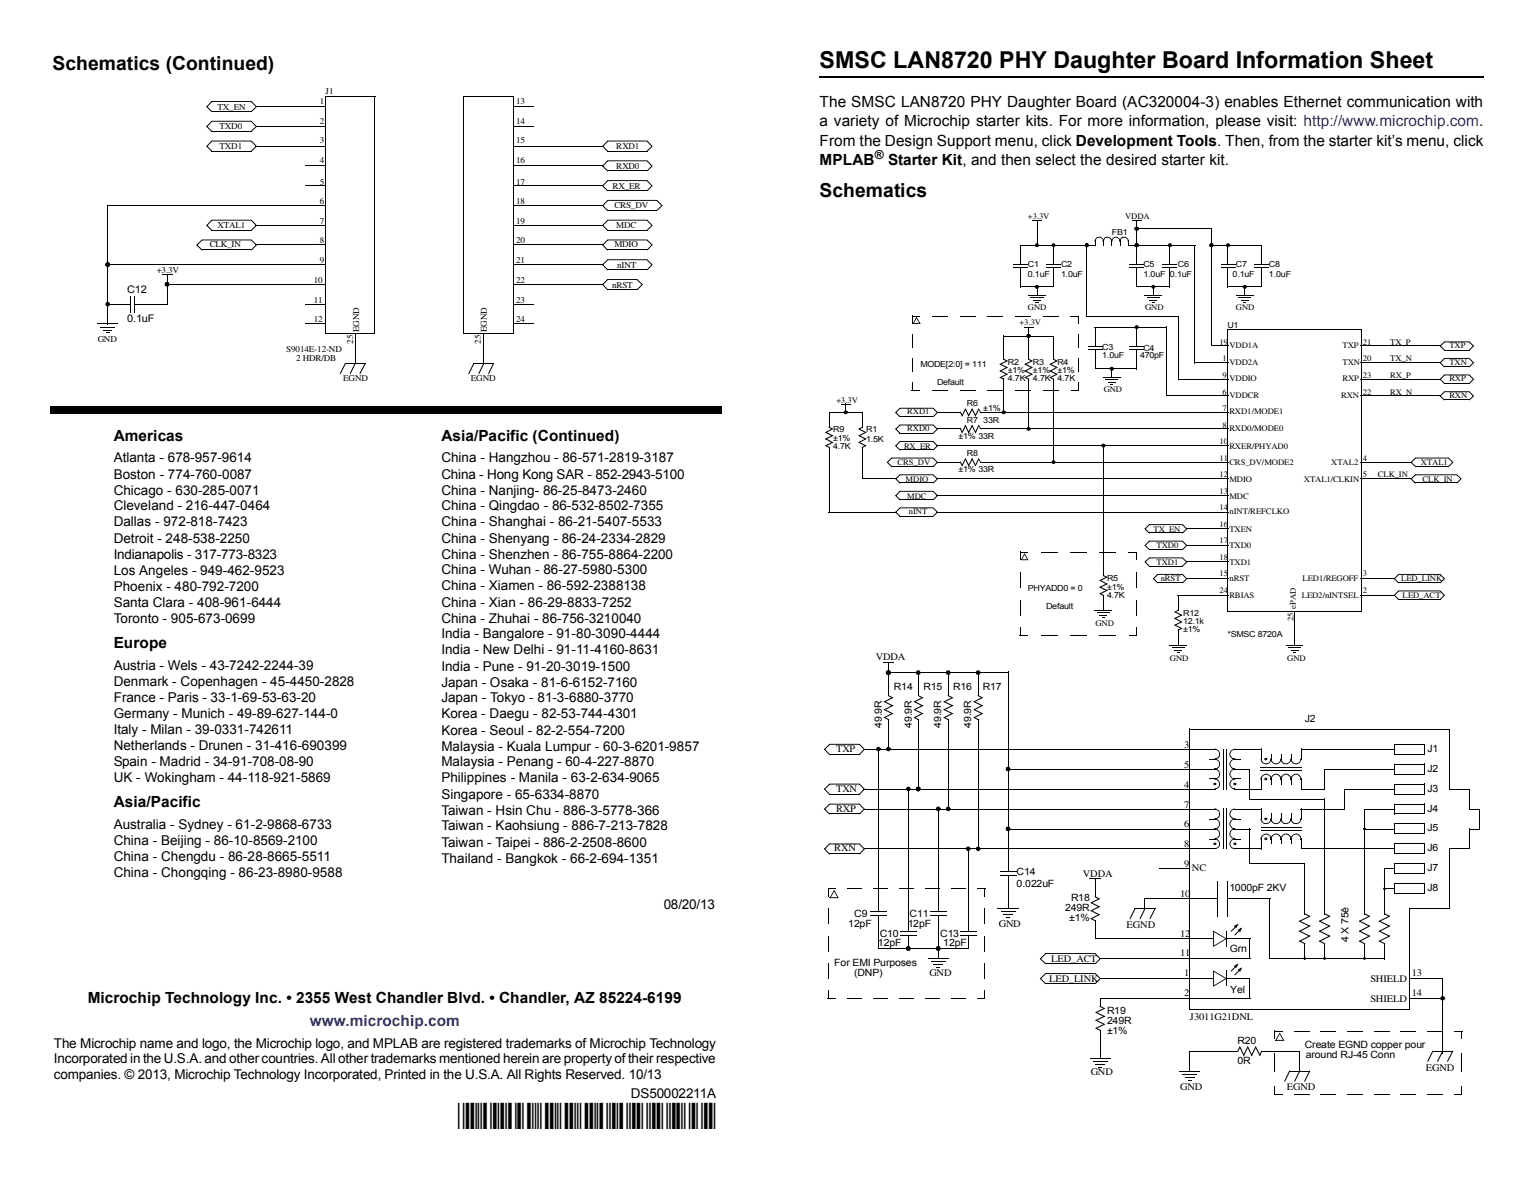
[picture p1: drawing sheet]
<svg xmlns="http://www.w3.org/2000/svg" width="279mm" height="216mm" viewBox="0 0 279 216" stroke-linecap="round" stroke-linejoin="round" font-family="sans-serif">
<defs><g id="words">
<text font-size="6.3" x="83.3" y="205.4">*DS50002211A*</text>
<text font-size="4.2" x="149.2" y="12.3">SMSC LAN8720 PHY Daughter Board Information Sheet</text>
<g font-size="3.5">
<text x="9.6" y="12.7">Schematics (Continued)</text>
<text x="149.2" y="35.8">Schematics</text>
</g>
<g font-size="2.8">
<text x="149.2" y="19.5">The SMSC LAN8720 PHY Daughter Board (AC320004-3) enables Ethernet communication with</text>
<text x="149.2" y="23">a variety of Microchip starter kits. For more information, please visit: http://www.microchip.com.</text>
<text x="149.2" y="26.5">From the Design Support menu, click Development Tools. Then, from the starter kit’s menu, click</text>
<text x="149.2" y="30.1">MPLAB</text>
<text x="161.7" y="30.1">Starter Kit, and then select the desired starter kit.</text>
<text x="20.7" y="80.1">Americas</text>
<text x="80.3" y="80.1">Asia/Pacific (Continued)</text>
<text x="20.7" y="117.9">Europe</text>
<text x="20.7" y="146.8">Asia/Pacific</text>
<text x="16" y="182.4">Microchip Technology Inc. • 2355 West Chandler Blvd. • Chandler, AZ 85224-6199</text>
</g>
<text font-size="2.8" fill="#00f" x="56.4" y="186.6">www.microchip.com</text>
<g font-size="2.5">
<text x="20.7" y="84.1">Atlanta - 678-957-9614</text>
<text x="20.7" y="87">Boston - 774-760-0087</text>
<text x="20.7" y="90">Chicago - 630-285-0071</text>
<text x="80.3" y="84.1">China - Hangzhou - 86-571-2819-3187</text>
<text x="80.3" y="87">China - Hong Kong SAR - 852-2943-5100</text>
<text x="80.3" y="90">China - Nanjing- 86-25-8473-2460</text>
<text x="20.7" y="92.8">Cleveland - 216-447-0464</text>
<text x="20.7" y="95.8">Dallas - 972-818-7423</text>
<text x="80.3" y="92.8">China - Qingdao - 86-532-8502-7355</text>
<text x="80.3" y="95.8">China - Shanghai - 86-21-5407-5533</text>
<text x="20.7" y="98.7">Detroit - 248-538-2250</text>
<text x="20.7" y="101.6">Indianapolis - 317-773-8323</text>
<text x="80.3" y="98.7">China - Shenyang - 86-24-2334-2829</text>
<text x="80.3" y="101.6">China - Shenzhen - 86-755-8864-2200</text>
<text x="20.7" y="104.6">Los Angeles - 949-462-9523</text>
<text x="20.7" y="107.5">Phoenix - 480-792-7200</text>
<text x="80.3" y="104.5">China - Wuhan - 86-27-5980-5300</text>
<text x="80.3" y="107.4">China - Xiamen - 86-592-2388138</text>
<text x="20.7" y="110.4">Santa Clara - 408-961-6444</text>
<text x="20.7" y="113.3">Toronto - 905-673-0699</text>
<text x="80.3" y="110.3">China - Xian - 86-29-8833-7252</text>
<text x="80.3" y="113.2">China - Zhuhai - 86-756-3210040</text>
<text x="80.3" y="116.1">India - Bangalore - 91-80-3090-4444</text>
<text x="80.3" y="119">India - New Delhi - 91-11-4160-8631</text>
<text x="20.7" y="121.9">Austria - Wels - 43-7242-2244-39</text>
<text x="20.7" y="124.8">Denmark - Copenhagen - 45-4450-2828</text>
<text x="80.3" y="122">India - Pune - 91-20-3019-1500</text>
<text x="80.3" y="124.9">Japan - Osaka - 81-6-6152-7160</text>
<text x="20.7" y="127.7">France - Paris - 33-1-69-53-63-20</text>
<text x="20.7" y="130.6">Germany - Munich - 49-89-627-144-0</text>
<text x="80.3" y="127.8">Japan - Tokyo - 81-3-6880-3770</text>
<text x="80.3" y="130.7">Korea - Daegu - 82-53-744-4301</text>
<text x="20.7" y="133.5">Italy - Milan - 39-0331-742611</text>
<text x="20.7" y="136.4">Netherlands - Drunen - 31-416-690399</text>
<text x="80.3" y="133.6">Korea - Seoul - 82-2-554-7200</text>
<text x="80.3" y="136.5">Malaysia - Kuala Lumpur - 60-3-6201-9857</text>
<text x="20.7" y="139.3">Spain - Madrid - 34-91-708-08-90</text>
<text x="20.7" y="142.2">UK - Wokingham - 44-118-921-5869</text>
<text x="80.3" y="139.4">Malaysia - Penang - 60-4-227-8870</text>
<text x="80.3" y="142.3">Philippines - Manila - 63-2-634-9065</text>
<text x="80.3" y="145.2">Singapore - 65-6334-8870</text>
<text x="80.3" y="148.2">Taiwan - Hsin Chu - 886-3-5778-366</text>
<text x="20.7" y="150.8">Australia - Sydney - 61-2-9868-6733</text>
<text x="20.7" y="153.7">China - Beijing - 86-10-8569-2100</text>
<text x="80.3" y="151">Taiwan - Kaohsiung - 886-7-213-7828</text>
<text x="80.3" y="154">Taiwan - Taipei - 886-2-2508-8600</text>
<text x="20.7" y="156.6">China - Chengdu - 86-28-8665-5511</text>
<text x="20.7" y="159.5">China - Chongqing - 86-23-8980-9588</text>
<text x="80.3" y="156.9">Thailand - Bangkok - 66-2-694-1351</text>
<text x="120.8" y="165.3">08/20/13</text>
<text x="9.8" y="190.6">The Microchip name and logo, the Microchip logo, and MPLAB are registered trademarks of Microchip Technology</text>
<text x="9.8" y="193.4">Incorporated in the U.S.A. and other countries. All other trademarks mentioned herein are property of their respective</text>
<text x="9.8" y="196.3">companies. © 2013, Microchip Technology Incorporated, Printed in the U.S.A. All Rights Reserved. 10/13</text>
<text x="114.9" y="199.8">DS50002211A</text>
</g>
<text font-size="2.2" x="159.2" y="28.9">®</text>
<g font-size="1.9">
<text x="23.2" y="53.3">C12</text>
<text x="23.2" y="58.6">0.1uF</text>
</g>
<g font-size="1.8">
<text x="159.4" y="120.1">VDDA</text>
<text x="162.7" y="125.5">R14</text>
<text x="168.1" y="125.5">R15</text>
<text x="173.5" y="125.5">R16</text>
<text x="178.9" y="125.5">R17</text>
<text x="237.5" y="131.4">J2</text>
<text x="152.2" y="136.8">TXP</text>
<text x="160.5" y="132.4" transform="rotate(-90 160.5 132.4)">49.9R</text>
<text x="165.9" y="132.4" transform="rotate(-90 165.9 132.4)">49.9R</text>
<text x="171.3" y="132.4" transform="rotate(-90 171.3 132.4)">49.9R</text>
<text x="176.7" y="132.4" transform="rotate(-90 176.7 132.4)">49.9R</text>
<text x="215.5" y="136.1">3</text>
<text x="259.8" y="136.8">J1</text>
<text x="215.5" y="143.3">4</text>
<text x="215.5" y="139.7">5</text>
<text x="259.8" y="140.4">J2</text>
<text x="152.2" y="144">TXN</text>
<text x="152.2" y="147.6">RXP</text>
<text x="215.5" y="146.9">7</text>
<text x="259.8" y="147.6">J4</text>
<text x="259.8" y="144">J3</text>
<text x="151.8" y="154.8">RXN</text>
<text x="215.5" y="154.1">8</text>
<text x="215.5" y="150.5">6</text>
<text x="259.8" y="154.8">J6</text>
<text x="259.8" y="151.2">J5</text>
<text x="185" y="161.3">0.022uF</text>
<text x="185" y="159.1">C14</text>
<text x="197.1" y="159.5">VDDA</text>
<text x="215.5" y="157.7">9</text>
<text x="217" y="158.4">NC</text>
<text x="259.8" y="158.4">J7</text>
<text x="155.5" y="166.7">C9</text>
<text x="165.6" y="166.7">C11</text>
<text x="193.9" y="165.6">249R</text>
<text x="194.6" y="167.4">±1%</text>
<text x="194.9" y="163.8">R18</text>
<text x="214.8" y="163.1">10</text>
<text x="223.8" y="162">1000pF 2KV</text>
<text x="259.8" y="162">J8</text>
<text x="154.4" y="168.5">12pF</text>
<text x="159.8" y="172.1">12pF</text>
<text x="160.1" y="170.3">C10</text>
<text x="165.2" y="168.5">12pF</text>
<text x="171.2" y="170.3">C13</text>
<text x="171.7" y="172.1">12pF</text>
<text x="181.8" y="168.5">GND</text>
<text x="205.1" y="168.8">EGND</text>
<text x="214.8" y="170.3">12</text>
<text x="214.8" y="173.9">11</text>
<text x="223.9" y="173.2">Grn</text>
<text x="245.4" y="171.4" transform="rotate(-90 245.4 171.4)">4 X 75ê</text>
<text x="151.8" y="175.7">For EMI Purposes</text>
<text x="155.4" y="177.5">(DNP)</text>
<text x="169.2" y="177.5">GND</text>
<text x="191" y="178.6">LED_LINK</text>
<text x="191.3" y="175">LED_ACT</text>
<text x="215.5" y="177.5">1</text>
<text x="249.4" y="178.6">SHIELD</text>
<text x="257" y="177.5">13</text>
<text x="201.5" y="184.4">R19</text>
<text x="215.5" y="181.1">2</text>
<text x="216.6" y="185.5">J3011G21DNL</text>
<text x="223.9" y="180.6">Yel</text>
<text x="249.4" y="182.2">SHIELD</text>
<text x="257" y="181.1">14</text>
<text x="201.5" y="188">±1%</text>
<text x="201.5" y="186.2">249R</text>
<text x="225.3" y="189.9">R20</text>
<text x="237.5" y="190.6">Create EGND copper pour</text>
<text x="198.5" y="195.6">GND</text>
<text x="225.3" y="193.5">0R</text>
<text x="237.7" y="192.4">around RJ-45 Conn</text>
<text x="259.5" y="194.9">EGND</text>
<text x="214.8" y="198.2">GND</text>
<text x="234.2" y="198.2">EGND</text>
</g>
<g font-size="1.6">
<text x="59.3" y="17.1">J1</text>
<text x="39.6" y="20">TX_EN</text>
<text x="40" y="23.5">TXD0</text>
<text x="58.2" y="18.9">1</text>
<text x="58.2" y="22.5">2</text>
<text x="94" y="18.9">13</text>
<text x="94" y="22.5">14</text>
<text x="40" y="27.1">TXD1</text>
<text x="58.2" y="26.1">3</text>
<text x="58.2" y="29.6">4</text>
<text x="94" y="26.1">15</text>
<text x="94" y="29.6">16</text>
<text x="112.2" y="27.1">RXD1</text>
<text x="58.2" y="33.6">5</text>
<text x="94" y="33.6">17</text>
<text x="111.5" y="34.3">RX_ER</text>
<text x="112.2" y="30.7">RXD0</text>
<text x="39.6" y="41.4">XTAL1</text>
<text x="58.2" y="37.2">6</text>
<text x="58.2" y="40.7">7</text>
<text x="94" y="37.2">18</text>
<text x="94" y="40.7">19</text>
<text x="111.8" y="37.8">CRS_DV</text>
<text x="112.2" y="41.4">MDC</text>
<text x="38.2" y="45">CLK_IN</text>
<text x="58.2" y="44.3">8</text>
<text x="58.2" y="47.9">9</text>
<text x="94" y="44.3">20</text>
<text x="94" y="47.9">21</text>
<text x="111.8" y="45">MDIO</text>
<text x="28.5" y="49.7">+3.3V</text>
<text x="57.1" y="51.4">10</text>
<text x="94" y="51.4">22</text>
<text x="111.4" y="52.3">nRST</text>
<text x="112.4" y="48.7">nINT</text>
<text x="57.1" y="55">11</text>
<text x="57.1" y="58.6">12</text>
<text x="94" y="55">23</text>
<text x="94" y="58.6">24</text>
<text x="17.8" y="62.2">GND</text>
<text x="52.1" y="64">S9014E-12-ND</text>
<text x="53.9" y="65.7">2 HDR/DB</text>
<text x="64.3" y="62.5" transform="rotate(-90 64.3 62.5)">25</text>
<text x="65.4" y="60.4" transform="rotate(-90 65.4 60.4)">EGND</text>
<text x="87.5" y="62.5" transform="rotate(-90 87.5 62.5)">25</text>
<text x="88.6" y="60.4" transform="rotate(-90 88.6 60.4)">EGND</text>
<text x="62.5" y="69.3">EGND</text>
<text x="85.7" y="69.3">EGND</text>
</g>
<g font-size="1.5">
<text x="187.1" y="39.8">+3.3V</text>
<text x="204.8" y="39.8">VDDA</text>
<text x="202.4" y="42.8">FB1</text>
<text x="187.1" y="50.3">0.1uF</text>
<text x="187.1" y="48.5">C1</text>
<text x="193.1" y="50.3">1.0uF</text>
<text x="193.1" y="48.5">C2</text>
<text x="208.2" y="50.3">1.0uF 0.1uF</text>
<text x="208.2" y="48.5">C5</text>
<text x="214.4" y="48.5">C6</text>
<text x="224.4" y="50.3">0.1uF</text>
<text x="225" y="48.5">C7</text>
<text x="231" y="50.3">1.0uF</text>
<text x="231" y="48.5">C8</text>
<text x="185.6" y="59.2">+3.3V</text>
<text x="187.1" y="56.3">GND</text>
<text x="208.4" y="56.3">GND</text>
<text x="223.4" y="59.7">U1</text>
<text x="225" y="56.3">GND</text>
<text x="200.6" y="65.1">1.0uF</text>
<text x="200.6" y="63.6">C3</text>
<text x="207.5" y="65.1">470pF</text>
<text x="208.2" y="63.9">C4</text>
<text x="222" y="62.7">19</text>
<text x="222.5" y="65.7">1</text>
<text x="223.8" y="63.3">VDD1A</text>
<text x="244.4" y="63.3">TXP</text>
<text x="248.1" y="65.7">20</text>
<text x="248.1" y="62.7">21</text>
<text x="253" y="62.7">TX_P</text>
<text x="253" y="65.7">TX_N</text>
<text x="263.8" y="63.3">TXP</text>
<text x="167.6" y="66.7">MODE[2:0] = 111</text>
<text x="170.6" y="70">Default</text>
<text x="183.5" y="67.9">±1%</text>
<text x="183.5" y="69.4">4.7K</text>
<text x="183.5" y="66.4">R2</text>
<text x="188" y="67.9">±1%</text>
<text x="188" y="69.4">4.7K</text>
<text x="188" y="66.4">R3</text>
<text x="192.5" y="67.9">±1%</text>
<text x="192.5" y="69.4">4.7K</text>
<text x="192.5" y="66.4">R4</text>
<text x="200.9" y="71.4">GND</text>
<text x="222.5" y="71.8">6</text>
<text x="222.5" y="68.7">9</text>
<text x="223.8" y="66.3">VDD2A</text>
<text x="223.8" y="69.3">VDDIO</text>
<text x="244.4" y="69.3">RXP</text>
<text x="244.4" y="66.3">TXN</text>
<text x="248.1" y="71.8">22</text>
<text x="248.1" y="68.7">23</text>
<text x="253" y="71.8">RX_N</text>
<text x="253" y="68.7">RX_P</text>
<text x="263.8" y="66.3">TXN</text>
<text x="263.8" y="69.3">RXP</text>
<text x="152.2" y="73.3">+3.3V</text>
<text x="165.1" y="75.4">RXD1</text>
<text x="176" y="73.9">R6</text>
<text x="176" y="76.9">R7</text>
<text x="179" y="76.9">33R</text>
<text x="179" y="74.8">±1%</text>
<text x="222.5" y="74.8">7</text>
<text x="222.5" y="77.8">8</text>
<text x="223.8" y="72.3">VDDCR</text>
<text x="223.8" y="75.4">RXD1/MODE1</text>
<text x="244.1" y="72.3">RXN</text>
<text x="263.8" y="72.3">RXN</text>
<text x="151.6" y="80.2">±1%</text>
<text x="151.6" y="81.7">4.7K</text>
<text x="151.6" y="78.7">R9</text>
<text x="157.6" y="80.5">1.5K</text>
<text x="157.6" y="78.7">R1</text>
<text x="164.5" y="81.7">RX_ER</text>
<text x="165.1" y="78.4">RXD0</text>
<text x="174.5" y="79.9">±1% 33R</text>
<text x="176" y="82.9">R8</text>
<text x="222" y="80.8">10</text>
<text x="222" y="83.8">11</text>
<text x="223.8" y="78.4">RXD0/MODE0</text>
<text x="223.8" y="81.7">RXER/PHYAD0</text>
<text x="248.1" y="83.8">4</text>
<text x="163.4" y="84.7">CRS_DV</text>
<text x="164.8" y="87.7">MDIO</text>
<text x="174.5" y="85.9">±1% 33R</text>
<text x="222" y="86.8">12</text>
<text x="222" y="89.8">13</text>
<text x="223.8" y="84.7">CRS_DV/MODE2</text>
<text x="223.8" y="87.7">MDIO</text>
<text x="237.3" y="87.7">XTAL1/CLKIN</text>
<text x="242.3" y="84.7">XTAL2</text>
<text x="248.1" y="86.8">5</text>
<text x="250.8" y="86.8">CLK_IN</text>
<text x="258.6" y="84.7">XTAL1</text>
<text x="258.9" y="87.7">CLK_IN</text>
<text x="165.1" y="90.7">MDC</text>
<text x="165.4" y="93.6">nINT</text>
<text x="222" y="92.8">14</text>
<text x="222" y="95.8">16</text>
<text x="223.8" y="90.7">MDC</text>
<text x="223.8" y="93.6">nINT/REFCLKO</text>
<text x="209.9" y="96.7">TX_EN</text>
<text x="210.5" y="99.7">TXD0</text>
<text x="222" y="98.8">17</text>
<text x="222" y="101.8">18</text>
<text x="223.8" y="96.7">TXEN</text>
<text x="223.8" y="99.7">TXD0</text>
<text x="187.1" y="107.5">PHYADD0 = 0</text>
<text x="201.5" y="105.7">R5</text>
<text x="201.5" y="107.2">±1%</text>
<text x="210.5" y="102.7">TXD1</text>
<text x="211.3" y="105.6">nRST</text>
<text x="222" y="104.8">15</text>
<text x="222" y="107.8">24</text>
<text x="223.8" y="102.7">TXD1</text>
<text x="223.8" y="105.6">nRST</text>
<text x="237.1" y="105.7">LED1/REGOFF</text>
<text x="248.1" y="107.8">2</text>
<text x="248.1" y="104.8">3</text>
<text x="255" y="105.7">LED_LINK</text>
<text x="190.4" y="110.8">Default</text>
<text x="199.4" y="113.8">GND</text>
<text x="201.5" y="108.7">4.7K</text>
<text x="215.3" y="112">R12</text>
<text x="215.3" y="113.5">12.1k</text>
<text x="223.8" y="108.7">RBIAS</text>
<text x="235.5" y="112.9" transform="rotate(-90 235.5 112.9)">25</text>
<text x="235.8" y="110.7" transform="rotate(-90 235.8 110.7)">ePAD</text>
<text x="236.9" y="108.7">LED2/nINTSEL</text>
<text x="255.3" y="108.7">LED_ACT</text>
<text x="215.3" y="115">±1%</text>
<text x="223.4" y="115.9">*SMSC 8720A</text>
<text x="212.9" y="120.1">GND</text>
<text x="234.3" y="120.1">GND</text>
</g>
</g></defs>
<g fill="#000">
<path d="M149.2 13.9v.3zM187.2 53.6v.2zM187.6 54.1l.1 .1zM187.9 40l.1 .2zM188 40h1.6v.2h-1.6zM188 54.5l.1 .2zM188.1 54.5h1.3v.2h-1.3zM188.5 55l.1 .2zM188.6 55h.4v.2h-.4zM188.7 52.1l.1 .1zM188.7 52.2h.1v1.6h-.1zM188.7 41.6l.1 .1z"/>
<path d="M188.7 40h.1v1.6h-.1zM188.9 52.1l.2 .1zM188.4 51.9l.3-.1 .3 .1 .1 .2-.2 .1-.2-.2-.2 .2 .1 .2v-.1h.3l-.1 .1 .1-.2h.2l-.1 .2-.2 .1-.4-.1zM188.9 52.2l.2-.1zM188.9 52.2h.2zM9.1 73.8h.7v1.4h-.7zM9.8 73.8h121.6v1.4h-121.6zM220.5 74.9l.1 .2zM220.5 77.9l.1 .2zM220.5 84l.1 .2zM212.9 117.3v.1zM213.3 117.7l.1 .2z"/>
<path d="M213.8 118.2l.1 .1zM213.9 118.2h1.2v.1h-1.2zM214.2 118.6l.1 .2zM214.3 118.6h.4v.2h-.4zM214.4 115.7h.1v1.7h-.1zM234.1 117.3v.1zM234.5 117.7l.1 .2zM234.9 118.2l.1 .1zM235 118.2h1.3v.1h-1.3zM235.4 118.6l.1 .2zM235.5 118.6h.4v.2h-.4zM235.6 115.7l.2 .1z"/>
<path d="M235.6 115.8h.2v1.6h-.2z"/>
</g>
<path d="M149.2 14.1h120.8" fill="none" stroke="#000" stroke-width=".34"/>
<path d="M187.2 53.7h3.1M187.7 54.1h2.2M179.6 75h40.9M179.6 78h40.9M179.6 84.1h40.9M212.9 117.3h3.2M213.4 117.8h2.2M234.1 117.3h3.1M234.6 117.8h2.2" fill="none" stroke="#000" stroke-width=".18"/>
<circle cx="188.7" cy="52.2" r=".29" fill="#000"/>
<path d="M253.8 108.2l.7-.7h7.6l.8 .7-.8 .8h-7.6z" fill-rule="evenodd" fill="#fff"/>
<path d="M254.5 109.1l.2-.1zM254.5 107.4h7.7l.9 .8-.3 .1-.7-.7 .1-.2-.1 .2h-7.6v-.2l.1 .2-.7 .7-.2-.1 .9 .8-.1 .1-.8-.8zM262.1 109l.7-.8 .2 .1-.8 .8z" fill="#000"/>
<path d="M254.5 109h7.6" fill="none" stroke="#000" stroke-width=".18"/>
<path d="M253.8 105.2l.7-.7h7.6l.8 .7-.8 .8h-7.6z" fill-rule="evenodd" fill="#fff"/>
<path d="M254.6 106l-.1 .1zM254.5 104.4h7.7l.9 .8-.3 .1-.7-.7 .1-.2-.1 .2h-7.6v-.2l.1 .2-.7 .7-.2-.1 .9 .8-.1 .1-.8-.8zM262.1 106l.7-.8 .2 .1-.8 .8z" fill="#000"/>
<path d="M254.5 106h7.6" fill="none" stroke="#000" stroke-width=".18"/>
<path d="M163.8 74.3h6l.8 .7-.8 .8h-6l-.8-.8z" fill-rule="evenodd" fill="#fff"/>
<path d="M163.9 75.7l-.1 .2zM163.8 74.2h6.1l.9 .8-.2 .1-.8-.8 .1-.1-.1 .1h-6v-.1l.1 .1-.8 .8-.1-.1 .9 .7-.2 .2-.8-.9zM170.6 75l.1 .1-.9 .8v-.2z" fill="#000"/>
<path d="M163.7 75.8h6.1" fill="none" stroke="#000" stroke-width=".18"/>
<path d="M163 78l.8-.7h6l.8 .7-.8 .8h-6z" fill-rule="evenodd" fill="#fff"/>
<path d="M163.7 78.9l.2-.1zM162.9 78l.9-.8h6.1l.9 .8-.2 .1-.8-.7 .1-.1-.1 .1h-6v-.2l.1 .2-.8 .7-.1-.1 .9 .7-.2 .2zM170.6 78l.1 .1-.9 .8v-.2z" fill="#000"/>
<path d="M163.7 78.8h6.1" fill="none" stroke="#000" stroke-width=".18"/>
<path d="M163.8 80.3h6l.8 .8-.8 .7h-6l-.8-.7z" fill-rule="evenodd" fill="#fff"/>
<path d="M163.9 81.8l-.1 .2zM163.8 80.2h6.1l.9 .9-.2 .1-.8-.8 .1-.1-.1 .1h-6v-.2l.1 .2-.8 .8-.1-.2 .9 .8-.2 .1-.8-.8zM170.6 81l.1 .2-.9 .7v-.1z" fill="#000"/>
<path d="M170.5 78h3.2M170.5 75h3.2M163.7 81.8h6.1M170.5 81.1h50.1" fill="none" stroke="#000" stroke-width=".18"/>
<path d="M163 87.1l.8-.7h6l.8 .7-.8 .7h-6z" fill-rule="evenodd" fill="#fff"/>
<path d="M163.7 87.9l.2-.1zM162.9 87.1l.9-.8h6.1l.9 .8-.2 .1-.8-.8 .1-.1-.1 .1h-6v-.1l.1 .1-.8 .8-.1-.2 .9 .8-.2 .1zM170.6 87l.1 .2-.9 .7v-.1z" fill="#000"/>
<path d="M163.7 87.8h6.1" fill="none" stroke="#000" stroke-width=".18"/>
<path d="M163.8 89.4h6l.8 .7-.8 .8h-6l-.8-.8z" fill-rule="evenodd" fill="#fff"/>
<path d="M163.9 90.8l-.1 .2zM163.8 89.3h6.1l.9 .8-.2 .1-.8-.8 .1-.1-.1 .1h-6v-.1l.1 .1-.8 .8-.1-.1 .9 .7-.2 .2-.8-.9zM169.8 90.8l.8-.7 .1 .1-.8 .8z" fill="#000"/>
<path d="M163.7 90.9h6.1M170.5 90.1h50.1" fill="none" stroke="#000" stroke-width=".18"/>
<path d="M208.4 96.2l.8-.8h6l.8 .8-.8 .7h-6z" fill-rule="evenodd" fill="#fff"/>
<path d="M209.3 96.9l-.1 .2zM209.2 95.3h6.1l.9 .9-.3 .1-.7-.8 .1-.1-.1 .1h-6v-.2l.1 .2-.8 .8-.1-.2 .9 .8-.2 .1-.8-.8zM215.2 96.9l.7-.8 .2 .2-.8 .7z" fill="#000"/>
<path d="M209.1 96.9h6.1" fill="none" stroke="#000" stroke-width=".18"/>
<path d="M208.4 99.2l.8-.8h6l.8 .8-.8 .7h-6z" fill-rule="evenodd" fill="#fff"/>
<path d="M215.2 99.9l.7-.8 .2 .2-.8 .7zM209.3 99.9l-.1 .2zM209.2 98.3h6.1l.9 .9-.3 .1-.7-.8 .1-.1-.1 .1h-6v-.2l.1 .2-.8 .8-.1-.2 .9 .8-.2 .1-.8-.8z" fill="#000"/>
<path d="M209.1 99.9h6.1" fill="none" stroke="#000" stroke-width=".18"/>
<path d="M208.4 102.2l.8-.7h6l.8 .7-.8 .8h-6z" fill-rule="evenodd" fill="#fff"/>
<path d="M209.3 102.9l-.1 .2zM208.3 102.2l.9-.8h6.1l.9 .8-.3 .1-.7-.7 .1-.2-.1 .2h-6v-.2l.1 .2-.8 .7-.1-.2 .9 .8-.2 .1zM215.9 102.1l.2 .2-.9 .7v-.1z" fill="#000"/>
<path d="M209.1 103h6.1" fill="none" stroke="#000" stroke-width=".18"/>
<path d="M262.1 66l.8-.8h4.5l.8 .8-.8 .7h-4.5z" fill-rule="evenodd" fill="#fff"/>
<path d="M263 66.7l-.1 .1zM262.9 65.1h4.6l.9 .9h-.3l-.7-.7 .1-.1-.1 .1h-4.5v-.2l.1 .2-.8 .7-.1-.1 .9 .8-.2 .1-.8-.8zM267.4 66.7l.7-.8 .2 .1-.8 .8z" fill="#000"/>
<path d="M262.8 66.7h4.6" fill="none" stroke="#000" stroke-width=".18"/>
<path d="M161.5 84.1l.8-.8h7.5l.8 .8-.8 .7h-7.5z" fill-rule="evenodd" fill="#fff"/>
<g fill="#000">
<path d="M185.6 46.1h.2v1.7h-.2zM185.6 49.1h.2v1.7h-.2zM185.6 47.6h.2v.6h-.2zM185.6 48.6h.2v.6h-.2zM191.7 46.1h.2v1.7h-.2zM191.7 49.1h.2v1.7h-.2zM191.7 47.6h.2v.6h-.2zM191.7 48.6h.2v.6h-.2zM191.7 44.5h.2v1.7h-.2zM192 44.5l.1 .2zM191.5 44.4l.3-.2 .2 .1 .1 .3-.2 .1-.2-.3-.1 .3 .2 .1 .1-.2 .2 .1-.1 .1-.2 .2-.3-.2zM191.9 44.7l.2-.1z"/>
<path d="M205.6 48l.1 .2zM205.6 48.6l.1 .2zM206.8 47.7l.2 .1zM206.8 46.1h.2v1.6h-.2zM206.8 49.1h.2zM206.8 49.1h.2v1.7h-.2zM206.8 47.6l.2 .1zM206.8 47.7h.2v.5h-.2zM206.8 49.1l.2 .1zM206.8 48.6h.2v.5h-.2zM206.8 44.5h.2v1.7h-.2zM207.1 44.5l.2 .2z"/>
<path d="M206.6 44.4l.3-.2 .2 .1 .2 .3-.2 .1-.1-.3 .1 .1-.2-.1-.2 .3 .2 .1 .2-.2 .2 .1-.1 .1-.3 .2-.3-.2zM207.1 44.7l.2-.1zM209.3 54.5h1.3v.2h-1.3zM209.7 55h.4v.2h-.4zM209.8 52.1h.2v1.7h-.2zM210.1 52.1l.2 .1zM209.6 51.9l.3-.1 .2 .1 .2 .2-.2 .1-.2-.2-.2 .2 .1 .2v-.1h.3l-.1 .1 .1-.2h.2l-.1 .2-.2 .1-.4-.1zM210.1 52.2l.2-.1zM210.1 52.2h.2zM212.9 46.1h.1v1.7h-.1zM212.9 49.1h.1v1.7h-.1zM212.9 47.6h.1v.6h-.1z"/>
<path d="M212.9 48.6h.1v.6h-.1zM223.4 46.1h.2v1.7h-.2zM223.4 49.1h.2v1.7h-.2zM223.4 47.6h.2v.6h-.2zM223.4 48.6h.2v.6h-.2zM223.4 44.5h.2v1.7h-.2zM223.8 44.5l.1 .2zM223.2 44.4l.3-.2 .3 .1 .1 .3-.2 .1-.1-.3 .1 .1-.2-.1-.2 .3 .3 .1 .1-.2 .2 .1-.1 .1-.2 .2-.4-.2zM223.7 44.7l.2-.1zM225.9 54.5h1.3v.2h-1.3zM226.3 55l.1 .2zM226.4 55h.4v.2h-.4z"/>
<path d="M226.5 52.1l.2 .1zM226.5 52.2h.2v1.6h-.2zM226.8 52.1l.1 .1zM226.3 51.9l.3-.1 .2 .1 .1 .2-.1 .1-.2-.2-.2 .2v.2v-.1h.4l-.1 .1 .1-.2h.1v.2l-.3 .1-.3-.1zM226.8 52.2l.1-.1zM226.8 52.2h.2zM229.5 47.7l.2 .1zM229.5 46.1h.2v1.6h-.2zM229.5 49.1h.2zM229.5 49.1h.2v1.7h-.2zM229.5 47.6h.2v.6h-.2zM229.5 48.6h.2v.6h-.2z"/>
<path d="M230.8 48l.1 .2zM156.3 77.9l.6-.3 .1 .2-.6 .3zM156.9 76.5h.2v1.3h-.2zM156.9 77.6l.2 .2zM157.5 79.8l.2 .1zM157.6 79.8v.2zM156.2 79.2l1.3-.6 .3 .1-1.4 .6-.1-.1 1.3 .6-.1 .1zM156.2 78l.2-.1 1.2 .7-.1 .1zM173.5 74.9h1.4v.2h-1.4zM173.5 77.9h1.4v.2h-1.4zM174.7 75h.2zM174.7 78h.2z"/>
<path d="M174.8 75.1l.1-.1 .3 .6h-.2zM174.8 78.1l.1-.1 .3 .6-.2 .1zM175.6 74.4l.2 .1-.7 1.3-.1-.2zM175.6 77.4l.2 .1-.7 1.4-.1-.3zM176.8 74.4h.2zM176.8 77.4h.2zM176.9 74.3l.1 .2zM175.7 74.2l.7 1.4h-.2l.7-1.2 .1 .1-.7 1.3-.7-1.3zM176.9 77.3l.1 .2zM175.7 77.2l.7 1.4-.2 .1 .7-1.3 .1 .1-.7 1.4-.7-1.4zM176.9 74.5l.1-.1 .6 1.2h-.1zM176.9 77.5l.1-.1 .6 1.2-.1 .1z"/>
<path d="M178.1 74.4l.1 .1-.7 1.3v-.2zM178.1 77.4l.1 .1-.7 1.4v-.3zM178.4 74.9h1.3v.2h-1.3zM178.4 77.9h1.3v.2h-1.3zM178.4 75.1l.2-.1zM178.1 74.2l.5 .8-.2 .1-.3-.7zM178.4 78.1l.2-.1zM178.1 77.2l.5 .8-.2 .1-.3-.7zM199.3 60.8h.1v1.9h-.1zM199.3 64h.1v1.7h-.1zM199.3 62.5h.1v.6h-.1zM199.3 63.5h.1v.6h-.1z"/>
<path d="M201.7 69.4h1.3v.2h-1.3zM202.1 69.8h.5v.2h-.5zM202.3 67h.1v1.7h-.1zM202.6 67l.1 .1zM202.1 66.8h.5l.1 .3h-.1l-.1-.2h.1h-.4l-.1 .2 .1 .2v-.1h.4l-.1 .1 .1-.2h.1l-.1 .2-.2 .1-.3-.1zM202.6 67.1h.1zM206.8 61h.2v1.7h-.2zM206.8 64h.2v1.7h-.2zM206.8 62.5h.2v.6h-.2zM206.8 63.5h.2v.6h-.2zM247.6 65.9l.1 .1zM247.6 62.8l.1 .2z"/>
<path d="M247.6 71.9l.1 .2zM247.6 68.9l.1 .1zM156.3 80.4l1.2-.6 .1 .1-1.2 .7zM156.9 81.3h.2v1.3h-.2zM156.8 81.3l.2 .1zM156.9 81.3l.6-.3 .3 .1-.8 .3zM156.2 80.5l.2-.1 1.2 .6-.1 .2zM162.2 84.9l.2-.1zM162.3 83.2h7.6l.9 .9-.2 .1-.8-.8 .1-.1-.1 .1h-7.5v-.2v.2l-.7 .8-.1-.2 .8 .8-.1 .1-.8-.8zM170.6 84l.1 .2-.9 .7v-.1zM173.5 84h1.4v.2h-1.4zM174.7 84h.2z"/>
<path d="M174.8 84.1l.1-.1 .3 .6-.2 .1zM175.6 83.4l.2 .1-.7 1.4-.1-.3zM176.8 83.4h.2zM176.9 83.4l.1 .1zM175.7 83.3l.7 1.3-.2 .1 .7-1.3 .1 .1-.7 1.4-.7-1.4zM176.9 83.5l.1-.1 .6 1.2-.1 .1zM178.1 83.4l.1 .1-.7 1.4v-.3zM178.4 84h1.3v.2h-1.3zM178.4 84.1h.2zM178.1 83.3l.5 .7-.2 .1-.3-.7zM213.8 113.6l1.2-.6 .1 .2-1.2 .6zM213.8 111.3l.6-.4 .1 .1-.6 .4z"/>
<path d="M214.4 114.5l.1 .1zM214.4 114.6h.1v1.3h-.1zM214.4 111h.1zM214.4 109.7h.1v1.3h-.1zM214.4 108.2h.1v1.7h-.1zM214.3 114.6l.2 .1zM214.4 114.5l.6-.3 .3 .1-.8 .4zM214.4 110.9l.1 .1zM213.7 113.7l.2-.1 1.2 .6-.1 .2zM215 113l.2 .2zM215.1 113v.2zM213.7 112.5l1.3-.7 .3 .1-1.4 .7-.1-.2 1.3 .6-.1 .2z"/>
<path d="M213.7 111.3l.2-.1 1.2 .6-.1 .2zM223.5 108.2l.1 .1zM235.6 111.2l.2 .1zM250.7 105.2l.1 .1zM250.7 108.2l.1 .1z"/>
</g>
<g fill="none" stroke="#000" stroke-width=".18">
<path d="M184.4 48.1h2.6M184.4 48.7h2.6M190.5 48.1h2.6M190.5 48.7h2.6M205.7 48.1h2.5M205.7 48.7h2.5M208.3 53.7h3.2M208.8 54.1h2.3M211.7 48.1h2.5M211.7 48.7h2.5M222.2 48.1h2.6M222.2 48.7h2.6"/>
<path d="M223.4 59.9h24.4M223.5 59.8v51.5M225 53.7h3.2M225.4 54.1h2.3M228.3 48.1h2.5M228.3 48.7h2.6M247.7 59.9v51.4M198 63h2.6M198 63.6h2.6M200.7 68.6h3.3M201.2 69h2.3M205.6 63h2.6"/>
<path d="M205.6 63.6h2.6M220.4 66h3.2M220.4 72h3.2M220.4 75h3.2M220.4 78h3.2M220.4 69h3.2M220.4 62.9h3.2M247.7 66h3.2M247.7 72h3.2M247.7 69h3.2M247.7 62.9h3.2M162.2 84.8h7.6"/>
<path d="M170.5 84.1h3.2M220.4 84.1h3.2M220.4 87.1h3.2M220.4 81.1h3.2M220.4 90.1h3.2M220.4 93.1h3.2M220.4 96.2h3.2M220.4 99.2h3.2M247.6 84.1h3.3M247.6 87.1h3.3M214.4 108.2h9.1M215.9 105.2h7.7"/>
<path d="M220.4 102.2h3.2M223.4 111.3h24.3M235.7 111.3v3.1M247.6 105.2h6.3M247.6 108.2h6.3"/>
</g>
<g fill="#000">
<path d="M191.6 44.4h.3v.4h-.3z" fill-rule="evenodd"/>
<path d="M209.7 52h.4v.4h-.4z" fill-rule="evenodd"/>
<circle cx="206.9" cy="44.6" r=".29"/>
<circle cx="223.5" cy="44.6" r=".29"/>
<circle cx="226.6" cy="52.2" r=".29"/>
<circle cx="202.4" cy="67.1" r=".3"/>
</g>
<path d="M256.8 87.1l.8-.7h7.6l.7 .7-.7 .7h-7.6z" fill-rule="evenodd" fill="#fff"/>
<g fill="#000">
<path d="M165.9 57.4h.2v1.5h-.2zM166 57.4h1.5v.2h-1.5zM166.1 58.8l.1 .1zM166.2 58.8h1.2l.2 .1h-1.4zM166.2 58.8l.1 .1zM166.8 57.7l.1 .1-.6 1.1-.1-.1zM166.8 57.6l.7 1.2-.1 .1-.6-1.1zM185.6 44.5h.2v1.7h-.2zM194.9 57.4h1.5v.2h-1.5zM196.2 57.5h.2v1.4h-.2zM197.7 44.5h1.7v.2h-1.7zM198 44.5l.2 .2z"/>
<path d="M197.5 44.4l.3-.2 .2 .1 .2 .3-.2 .1-.2-.3-.2 .3 .3 .1 .1-.2 .2 .1-.1 .1-.2 .2-.4-.2zM198 44.7l.2-.1zM199.3 43.8h.1v.9h-.1zM199.3 43.9h.1zM200.7 43.8h.2v.9h-.2zM200.7 43.9h.2zM199.5 43.2a.84 .84 0 0 1 .9-.1 .84 .84 0 0 1 .5 .8h-.2l-.1-.5-.5-.2-.5 .1-.2 .6h-.1zM202.2 43.9h.2zM201 43.2a.81 .81 0 0 1 .9-.1 .81 .81 0 0 1 .5 .8h-.2l-.1-.5-.5-.2-.4 .1-.3 .6h-.2zM202.3 43.8h.1v.9h-.1zM202.3 43.9h.1zM203.7 43.9h.2z"/>
<path d="M202.6 43.3a.79 .79 0 0 1 .8-.2 .79 .79 0 0 1 .5 .8h-.2l-.1-.5-.5-.2-.4 .1-.3 .6h-.1zM203.8 43.8h.2v.9h-.2zM203.8 43.9h.2zM205.3 43.9h.1zM204 43.2a.84 .84 0 0 1 1-.1 .84 .84 0 0 1 .4 .8h-.1l-.2-.5-.5-.2-.4 .1-.2 .6h-.2zM205.3 44.5h1.7v.2h-1.7zM205.3 43.8h.2v.9h-.2zM206 40h1.7v.2h-1.7zM206.8 41.6l.2 .1zM206.8 40h.2v1.6h-.2zM207.1 44.5l.2 .2zM206.6 44.4l.3-.2 .2 .1 .2 .3-.2 .1-.1-.3 .1 .1-.2-.1-.2 .3 .2 .1 .2-.2 .2 .1-.1 .1-.3 .2-.3-.2z"/>
<path d="M207.1 44.7l.2-.1zM207.1 41.5l.2 .1zM206.6 41.4l.3-.2 .2 .1 .2 .2-.2 .1-.2-.2-.2 .2 .1 .2-.1-.1h.4l-.1 .1 .1-.2h.2l-.1 .2-.3 .2-.3-.2zM207.1 41.6l.2-.1zM207.1 41.6h.2zM212.9 44.5h.1v1.7h-.1zM213.2 44.5l.1 .2zM212.6 44.4l.3-.2 .3 .1 .1 .3-.2 .1v-.3v.1l-.2-.1-.2 .3 .3 .1 .1-.2 .2 .1-.1 .1-.2 .2-.4-.2zM213.1 44.7l.2-.1zM220.7 44.5l.2 .2zM220.2 44.4l.3-.2 .3 .1 .1 .3-.2 .1-.1-.3 .1 .1-.2-.1-.2 .3 .3 .1 .1-.2 .2 .1-.1 .1-.2 .2-.4-.2zM220.7 44.7l.2-.1z"/>
<path d="M229.5 44.5h.2v1.7h-.2zM165.9 69.6h.2v1.5h-.2zM165.9 71h1.6v.1h-1.6zM182 68.6l1.3-.6 .2 .1-1.4 .6zM182 67.4v.2zM181.9 67.4l.2 .2zM181.9 66.3l.2-.1 1.4 .6-1.4 .8-.1-.2 1.3-.6v.1zM182 66.2l1.3-.6 .2 .1-1.4 .6zM182.6 68.9l.2 .1zM182.6 69h.2v1.3h-.2zM182.6 64h.2v1.4h-.2zM182.8 68.9v.2z"/>
<path d="M181.9 68.7l.2-.1 .7 .3-.1 .1zM182.7 65.2v.2zM182.9 74.9l.1 .1zM182.4 74.8l.3-.2 .2 .1 .1 .2-.1 .1-.2-.2-.2 .2v.2v-.1h.4l-.1 .1 .1-.2h.1v.2l-.3 .2-.3-.2zM182.9 75l.1-.1zM182.9 75h.2zM182.1 67.4l1.2 .6v.2l-1.3-.6zM182.8 65.3l.5 .3v.1l-.6-.3zM186.6 68.6l1.2-.6 .2 .1-1.4 .6zM186.6 67.4v.2zM186.5 67.4l.1 .2zM186.4 66.3l.2-.1 1.4 .6-1.4 .8v-.2l1.3-.6-.1 .1z"/>
<path d="M186.6 66.2l1.2-.6 .2 .1-1.4 .6zM187.2 68.9h.1v1.4h-.1zM187.2 64h.1v1.4h-.1zM187.3 68.9v.2zM186.4 68.7l.2-.1 .7 .3-.1 .1zM187.2 65.2v.2zM187.5 77.9l.1 .2zM186.9 77.8l.3-.2 .3 .1 .1 .3-.2 .1-.1-.2h.1l-.2-.1-.2 .1 .1 .3-.1-.1 .2 .1 .2-.2 .2 .1-.1 .1-.3 .2-.3-.2zM187.4 78.1l.2-.1zM187.4 61l.2 .1zM186.9 60.9l.6-.1 .1 .3h-.2l-.1-.2 .1 .1-.3-.1v.4l-.1-.1h.4l-.1 .1 .1-.2h.2l-.1 .2-.3 .2-.3-.2zM187.4 61.1h.2z"/>
<path d="M186.6 67.4l1.3 .6-.1 .2-1.2-.6zM187.3 65.3l.6 .3-.1 .1-.6-.3zM191.1 68.6l1.2-.6 .3 .1-1.4 .6zM191.1 67.4v.2zM191 67.4l.2 .2zM191 66.3l.2-.1 1.4 .6-1.4 .8-.1-.2 1.3-.6-.1 .1zM191.1 66.2l1.2-.6 .3 .1-1.4 .6zM191.7 68.9h.2v1.4h-.2zM191.7 64h.2v1.4h-.2zM191.8 68.9v.2zM191 68.7l.2-.1 .6 .3-.1 .1zM191.7 65.2v.2z"/>
<path d="M191.2 67.4l1.2 .6-.1 .2-1.2-.6zM191.8 65.3l.6 .3-.1 .1-.6-.3zM194.9 71h1.4v.1h-1.4zM196.2 69.6h.2v1.5h-.2zM192 83.9l.1 .2zM191.5 83.9l.3-.2 .2 .1 .1 .3h-.2l-.2-.2-.1 .2 .2 .1 .1-.2 .2 .1-.1 .2-.2 .1-.3-.1zM191.9 84.1h.2zM200.7 81l.2 .1zM201 80.9l.2 .2zM200.5 80.8l.3-.1 .3 .1 .1 .2-.2 .1-.2-.2-.2 .2 .1 .1h.3v-.2l.2 .1-.1 .2-.2 .1-.4-.1zM201 81.1l.2-.1zM201 81.1h.3z"/>
<path d="M257.7 87.8l-.1 .2zM256.8 87l.8-.7h7.6l.9 .8-.2 .1-.8-.8 .2-.1-.1 .1h-7.6v-.1l.1 .1-.8 .8-.1-.2 .9 .8-.1 .1zM265.9 87l.1 .2-.8 .7-.1-.1zM185.6 114.2h.2v1.5h-.2zM185.6 100.4h.2v1.5h-.2zM185.6 115.5h1.5v.2h-1.5zM185.7 100.4h1.4v.1h-1.4zM185.8 101.7l.1 .2zM185.9 101.7h1.2l.1 .2h-1.3zM185.8 101.8l.2 .1zM186.4 100.7l.2 .1-.6 1.1-.2-.1zM186.5 100.6l.7 1.2-.2 .1-.6-1.1z"/>
<path d="M199.3 111v.1zM200.2 111.8h1.3v.2h-1.3zM200.3 105.5l1.2 .6-.1 .2-1.2-.6zM200.3 107.9l.6 .3-.1 .2-.6-.3zM200.6 112.3h.5v.2h-.5zM200.7 104.7l.2 .1zM200.7 103.4h.2v1.3h-.2zM200.7 108.2l.2 .1zM200.7 108.3h.2v1.3h-.2zM200.7 109.4h.2v1.7h-.2zM200.8 104.6v.2zM200.9 104.6l.8 .4-.3 .1-.6-.3z"/>
<path d="M200.9 108.2v.2zM200 105.6l1.4-.7 .1 .2-1.2 .6zM201.5 106.1v.2zM201.4 106.1l.2 .2zM200 106.8l1.4-.7 .1 .2-1.3 .6 .1-.2 1.4 .7-.3 .1zM200 108l1.4-.7 .1 .2-1.2 .6zM205.5 100.4h1.5v.1h-1.5zM205.5 115.5h1.4v.2h-1.4zM206.8 100.5h.2v1.4h-.2zM206.8 114.2h.2v1.5h-.2zM235.6 114.2h.2v1.7h-.2z"/>
</g>
<g fill="none" stroke="#000" stroke-width=".18">
<path d="M169.6 57.5h2.9M174.7 57.5h2.8M179.7 57.5h2.9M184.8 57.5h2.9M185.7 44.6h12.2M189.9 57.5h2.8M197.8 57.5h16.7M197.8 44.6v13M206.8 44.6h10.8M206.8 41.6h13.7M206.9 41.5v3.2M214.5 57.5v11.5"/>
<path d="M217.5 44.6v21.4M220.4 44.6h9.2M220.5 41.5v21.5M166 60.8v2.5M166 65.2v2.5M169.6 71h2.9M174.7 71h2.8M179.7 71h2.9M182.7 61.1h9.2M182.7 61v3.2M182.7 69.1v6M184.8 71h2.9"/>
<path d="M187.2 61v3.2M187.2 69.5v8.6M189.9 71h2.8M191.8 61.1v3.1M191.8 69.3v14.9M196.3 60.8v2.5M196.3 65.2v2.5M214.5 69h6.1M217.5 66h3.1M170.5 87.1h50.1M200.8 81.1v23.5M257.5 87.8h7.7"/>
<path d="M185.7 104.1v2.8M185.7 109.1v2.9M189.4 100.5h3.1M189.4 115.6h3.1M194.8 100.5h3M194.8 115.6h3M199.3 111h3.1M199.7 111.5h2.3M200.2 100.5h3M200.2 115.6h3M206.9 104.1v2.8M206.9 109.1v2.9"/>
</g>
<g fill="#000">
<path d="M197.6 44.4h.4v.4h-.4z" fill-rule="evenodd"/>
<path d="M197.6 44.4h.4v.4h-.4z" fill-rule="evenodd"/>
<path d="M197.6 44.4h.4v.4h-.4z" fill-rule="evenodd"/>
<path d="M197.6 44.4h.4v.4h-.4z" fill-rule="evenodd"/>
<path d="M220.3 44.4h.4v.4h-.4z" fill-rule="evenodd"/>
<path d="M220.3 44.4h.4v.4h-.4z" fill-rule="evenodd"/>
<path d="M220.3 44.4h.4v.4h-.4z" fill-rule="evenodd"/>
<path d="M191.6 83.9h.3v.3h-.3z" fill-rule="evenodd"/>
<circle cx="206.9" cy="41.6" r=".29"/>
<circle cx="206.9" cy="44.6" r=".29"/>
<circle cx="212.9" cy="44.6" r=".29"/>
<circle cx="182.7" cy="75" r=".29"/>
<circle cx="187.2" cy="61.1" r=".3"/>
<circle cx="187.2" cy="78" r=".29"/>
<circle cx="200.8" cy="81" r=".29"/>
</g>
<path d="M209.9 105.2l.8-.7h4.5l.8 .7-.8 .8h-4.5z" fill-rule="evenodd" fill="#fff"/>
<path d="M210.8 106l-.1 .1zM210.7 104.4h4.6l.9 .8-.3 .1-.7-.7 .1-.2-.1 .2h-4.5v-.2l.1 .2-.8 .7-.1-.1 .9 .8-.1 .1-.9-.8zM215.2 106l.7-.8 .2 .1-.8 .8z" fill="#000"/>
<path d="M210.6 106h4.6" fill="none" stroke="#000" stroke-width=".18"/>
<path d="M262.1 62.9l.8-.7h4.5l.8 .7-.8 .8h-4.5z" fill-rule="evenodd" fill="#fff"/>
<path d="M263 63.6l-.1 .2zM262.1 62.9l.8-.8h4.6l.9 .8-.3 .1-.7-.7 .1-.2-.1 .2h-4.5v-.2l.1 .2-.8 .7-.1-.1 .9 .7-.2 .2zM267.4 63.6l.7-.7 .2 .1-.8 .8z" fill="#000"/>
<path d="M262.8 63.7h4.6" fill="none" stroke="#000" stroke-width=".18"/>
<path d="M262.1 69l.8-.8h4.5l.8 .8-.8 .7h-4.5z" fill-rule="evenodd" fill="#fff"/>
<path d="M263 69.7l-.1 .1zM262.9 68.1h4.6l.9 .9h-.3l-.7-.7 .1-.1-.1 .1h-4.5v-.2l.1 .2-.8 .7-.1-.1 .9 .8-.2 .1-.8-.8zM267.4 69.7l.7-.8 .2 .1-.8 .8z" fill="#000"/>
<path d="M262.8 69.7h4.6" fill="none" stroke="#000" stroke-width=".18"/>
<path d="M262.1 72l.8-.8h4.5l.8 .8-.8 .7h-4.5z" fill-rule="evenodd" fill="#fff"/>
<path d="M250.7 68.9l.1 .1zM263 72.7l-.1 .2zM262.1 72l.9 .7-.2 .1-.8-.7 .9-.9h4.6l.8 .9h-.2l-.7-.8 .1-.1-.1 .1h-4.5v-.1l.1 .1-.8 .8zM267.4 72.7l.7-.7 .2 .1-.8 .7z" fill="#000"/>
<path d="M250.7 72h11.5M250.7 66h11.5M250.7 62.9h11.5M250.8 69h11.4M262.8 72.7h4.6" fill="none" stroke="#000" stroke-width=".18"/>
<path d="M256.8 84.1l.8-.8h6.1l.7 .8-.7 .7h-6.1z" fill-rule="evenodd" fill="#fff"/>
<g fill="#000">
<path d="M185.6 50.6h.2v1.7h-.2zM186.4 59.5h1.7v.2h-1.7zM187.2 59.5h.1v1.7h-.1zM189 44.5l.1 .2zM188.4 44.4l.3-.2 .3 .1 .1 .3-.2 .1-.1-.3 .1 .1-.2-.1-.2 .3 .3 .1 .1-.2 .2 .1-.1 .1-.2 .2-.4-.2zM188.9 44.7l.2-.1zM191.7 50.6h.2v1.6h-.2zM199.3 59.5h.1v1.4h-.1zM206.8 59.4h.2v1.7h-.2zM206.8 50.6h.2v1.6h-.2zM207.1 59.4l.2 .2zM206.6 59.3l.3-.2 .2 .1 .2 .3-.2 .1-.1-.2h.1l-.2-.1-.2 .3 .2 .1 .2-.2 .2 .1-.1 .1-.3 .2-.3-.2z"/>
<path d="M207.1 59.6l.2-.1zM212.9 50.6h.1v1.7h-.1zM223.4 50.6h.2v1.7h-.2zM229.5 50.6h.2v1.6h-.2zM153.1 73.4h1.7v.2h-1.7zM153.8 73.4h.2v1.7h-.2zM154.1 74.9l.2 .1zM153.6 74.8l.3-.2 .3 .1 .1 .2-.2 .1-.2-.2-.2 .2 .1 .2v-.1h.3v.1v-.2h.2l-.1 .2-.2 .2-.4-.2zM154.1 75l.2-.1zM154.1 75h.2zM187.4 61l.2 .1zM186.9 60.9l.6-.1 .1 .3h-.2l-.1-.2 .1 .1-.3-.1v.4l-.1-.1h.4l-.1 .1 .1-.2h.2l-.1 .2-.3 .2-.3-.2z"/>
<path d="M187.4 61.1h.2zM257.7 84.8l-.1 .2zM257.6 83.2h6.1l.9 .9-.2 .1-.8-.8 .1-.1v.1h-6.1v-.2l.1 .2-.8 .8-.1-.2 .9 .8-.1 .1-.9-.8zM263.6 84.8l.8-.8 .1 .2-.8 .7z"/>
</g>
<path d="M185.7 52.2h6.2M188.8 41.5v3.2M199.3 59.5h13.1M206.8 52.2h6.1M212.4 59.4v12.6M223.5 52.2h6.2M212.3 72h10M250.7 84.1h6.2M250.7 87.1h6.2M257.5 84.8h6.2" fill="none" stroke="#000" stroke-width=".18"/>
<g fill="#000">
<circle cx="188.7" cy="44.6" r=".29"/>
<circle cx="206.9" cy="59.5" r=".29"/>
<circle cx="153.9" cy="75" r=".29"/>
<circle cx="187.2" cy="61.1" r=".3"/>
</g>
<path d="M163 93.1l.8-.7h6l.8 .7-.8 .8h-6z" fill-rule="evenodd" fill="#fff"/>
<g fill="#000">
<path d="M150.3 79.7v.2zM150.2 79.8l.2 .1zM150.1 78.7l.3-.1 1.3 .6-1.3 .7-.1-.1 1.3-.6-.1 .1zM150.3 78.6l1.2-.7 .2 .1-1.3 .7zM150.8 76.5h.2v1.3h-.2zM150.8 74.9h.2v1.7h-.2zM150.9 77.6v.2zM151 77.6l.6 .3-.1 .2-.6-.3zM156.9 75h.2v1.6h-.2zM199.3 65.5h.1v1.6h-.1zM206.8 65.5h.2v1.7h-.2zM150.3 81l1.2-.6 .2 .1-1.3 .7z"/>
<path d="M150.8 81.3h.2v1.3h-.2zM151 81.3v.2zM150.1 81.1l.3-.1 .6 .3-.1 .1zM150.4 79.8l1.2 .6-.1 .2-1.2-.7zM163.7 94l.2-.1zM163.8 92.3h6.1l.9 .8-.2 .1-.8-.7 .1-.2-.1 .2h-6v-.2l.1 .2-.8 .7-.1-.1 .9 .8-.2 .1-.8-.9zM169.8 93.9l.8-.8 .1 .1-.8 .8zM167.1 125.1l.2 .1zM167.4 122.3l.2 .1zM166.8 122.1l.3-.2 .3 .1 .2 .3-.2 .1-.1-.3 .1 .1-.3-.1-.2 .1v.2l.1 .2-.1-.1h.5l-.1 .1 .1-.3 .2 .1-.1 .2-.3 .2-.4-.2zM167.4 122.4l.2-.1zM172.5 125.1l.2 .1z"/>
<path d="M172.8 122.3l.2 .1zM172.3 122.1l.3-.2 .3 .1 .1 .3-.2 .1v-.3v.1l-.2-.1-.2 .1-.1 .2 .1 .2v-.1h.4v.1v-.3l.2 .1-.1 .2-.3 .2-.3-.2zM172.8 122.4l.2-.1zM178.3 122.2l.2 .2zM177.7 122l.4-.1 .2 .1 .2 .3-.2 .1-.1-.3 .1 .1-.2-.1-.3 .3 .3 .2 .2-.3 .2 .1-.2 .2-.2 .2-.4-.2-.1-.2zM178.3 122.4l.2-.1zM178.3 122.4h.2zM181.6 165.2l.1 .2zM182.2 165.7v.2zM182.7 166.3h1.6v.2h-1.6zM183.2 166.8h.6v.2h-.6zM183.4 163.4h.2v2h-.2z"/>
<path d="M199.4 193.5l.1 .2zM199.5 193.5h1.6v.2h-1.6zM200 194l.1 .2zM200.1 194h.4v.2h-.4zM200.2 190.6l.1 .1zM200.2 190.7h.1v1.9h-.1z"/>
</g>
<g fill="none" stroke="#000" stroke-width=".18">
<path d="M150.9 75h6.2M199.3 67.1h7.6M150.8 93.1h12.3M150.9 82.5v10.6M156.9 87.1h6.2M157 82.5v4.6M163.7 93.9h6.1M170.5 93.1h50.1M215.9 96.2h4.7M215.9 99.2h4.7M215.9 102.2h4.7M157.2 136.3h54"/>
<path d="M167.2 122.3v2.8M172.6 122.3v2.8M178.1 122.3v2.9M157.2 147.2h54M157.2 154.4h54M181.7 165.3h3.7M182.2 165.8h2.7M198.3 192.5h3.8M198.9 193h2.7"/>
</g>
<g fill="#000">
<path d="M177.8 122.1h.5l.1 .2-.1 .3h-.5l-.1-.3z" fill-rule="evenodd"/>
<circle cx="167.1" cy="122.3" r=".35"/>
<circle cx="172.6" cy="122.3" r=".35"/>
</g>
<path d="M189.4 174.4l.9-1h9l.9 1-.9 .9h-9z" fill-rule="evenodd" fill="#fff"/>
<path d="M190.4 175.2l-.1 .2zM189.2 174.4l1.1-1h9.1l1 1-.2 .1-.9-1 .1-.1-.1 .1h-9v-.1l.1 .1-1 1-.1-.2 1.1 .9-.2 .1zM200.2 174.3l.1 .2-1 .8v-.1z" fill="#000"/>
<path d="M190.2 175.3h9.1" fill="none" stroke="#000" stroke-width=".18"/>
<path d="M150.1 136.3l.9-.9h5.4l.9 .9-.9 .9h-5.4z" fill-rule="evenodd" fill="#fff"/>
<path d="M151 137.2v.1zM150 136.3l1-1h5.5l1 1-.2 .1-.9-.9 .1-.2-.1 .2h-5.4v-.2v.2l-.8 .9-.2-.2 1 1-.1 .1zM157.3 136.2l.1 .2-1 .9v-.1z" fill="#000"/>
<path d="M150.9 137.2h5.5" fill="none" stroke="#000" stroke-width=".18"/>
<path d="M150.1 143.5l.9-.9h5.4l.9 .9-.9 .9h-5.4z" fill-rule="evenodd" fill="#fff"/>
<path d="M151 144.4v.2zM150 143.5l1-1h5.5l1 1-.2 .1-.9-.9 .1-.1-.1 .1h-5.4v-.2v.2l-.8 .9-.2-.1 1 .9-.1 .1zM157.3 143.5l.1 .1-1 .9v-.1z" fill="#000"/>
<path d="M150.9 144.4h5.5" fill="none" stroke="#000" stroke-width=".18"/>
<path d="M150.1 147.2l.9-.9h5.4l.9 .9-.9 .8h-5.4z" fill-rule="evenodd" fill="#fff"/>
<path d="M151 148v.2zM149.9 147.2l1.1-1h5.5l1 1h-.2l-.9-.9 .1-.1-.1 .1h-5.4v-.1v.1l-.8 .9-.2-.1 1 .9-.1 .1zM157.3 147.1l.1 .1-1 .9v-.1z" fill="#000"/>
<path d="M150.9 148h5.5" fill="none" stroke="#000" stroke-width=".18"/>
<path d="M150.1 154.4l.9-.9h5.4l.9 .9-.9 .9h-5.4z" fill-rule="evenodd" fill="#fff"/>
<path d="M151 155.3v.1zM150 154.4l1-1h5.5l1 1-.2 .1-.9-.9 .1-.1-.1 .1h-5.4v-.2v.2l-.8 .9-.2-.2 1 1-.1 .1zM157.3 154.3l.1 .2-1 .9v-.1z" fill="#000"/>
<path d="M150.9 155.3h5.5" fill="none" stroke="#000" stroke-width=".18"/>
<path d="M189.4 178l.9-.9h9l.9 .9-.9 .9h-9z" fill-rule="evenodd" fill="#fff"/>
<g fill="#000">
<path d="M160.2 136.1l.1 .2zM159.6 135.9l.3-.1 .3 .2 .1 .2-.1 .1-.3-.3-.3 .2 .1 .3v-.1h.4h-.1l.1-.2 .2 .1-.2 .3-.2 .1-.3-.2-.1-.3zM160.2 136.3l.1-.1zM160.2 136.3l.2-.1zM160.7 120.5h2v.1h-2zM161 130.4l1.4-.7 .2 .1-1.6 .8zM161 128.9v.3zM160.9 129l.1 .2zM160.8 127.6l.2-.1 1.6 .9-1.6 .8v-.2l1.5-.7-.1 .1zM161 127.5l1.4-.7 .2 .1-1.6 .8zM161.6 130.8h.2v1.6h-.2zM161.6 125h.2v1.6h-.2z"/>
<path d="M161.6 120.5h.2v2h-.2zM161.6 122.3l.2 .1zM161.8 130.8v.2zM160.8 130.5l.2-.1 .8 .4-.1 .2zM161.7 126.4v.2zM162 136.1l.1 .2zM161.4 135.9l.3-.1 .3 .2 .1 .2-.1 .1-.2-.3-.4 .2 .3 .3 .2-.1h-.1l.2-.2 .1 .1-.1 .3-.3 .1-.3-.2-.2-.2zM162 136.3l.1-.1zM162 136.3l.2-.1zM162 122.2l.1 .2zM161.4 122l.3-.1 .3 .1 .1 .3-.1 .1-.2-.3 .1 .1-.2-.1-.3 .3 .4 .2 .2-.3 .1 .1-.1 .2-.2 .2-.4-.2-.2-.2zM162 122.4l.1-.1z"/>
<path d="M162 122.4h.2zM161 129l1.5 .7-.1 .2-1.4-.7zM161.8 126.4l.7 .4-.1 .2-.7-.4zM166.4 130.4l1.5-.7 .2 .1-1.6 .8zM166.4 128.9v.3zM166.3 129l.2 .2zM166.2 127.6l.3-.1 1.6 .9-1.6 .8-.1-.2 1.5-.7v.1zM166.4 127.5l1.5-.7 .2 .1-1.6 .8zM167.1 130.8h.2v1.6h-.2zM167.1 125h.2v1.6h-.2zM167.2 130.8v.2zM166.2 130.5l.3-.1 .7 .4-.1 .2z"/>
<path d="M167.1 126.4v.2zM166.5 129l1.4 .7v.2l-1.5-.7zM167.2 126.4l.7 .4v.2l-.8-.4zM171.8 130.4l1.5-.7 .3 .1-1.7 .8zM171.8 128.9v.3zM171.7 129l.2 .2zM171.7 127.6l.2-.1 1.7 .9-1.7 .8-.1-.2 1.6-.7-.1 .1zM171.8 127.5l1.5-.7 .3 .1-1.7 .8zM172.5 130.8h.2v1.6h-.2zM172.5 125h.2v1.6h-.2zM172.6 130.8v.2zM171.7 130.5l.2-.1 .7 .4v.2z"/>
<path d="M172.6 126.4v.2zM171.9 129l1.5 .7-.1 .2-1.5-.7zM172.6 126.4l.8 .4-.1 .2-.7-.4zM177.3 130.4l1.4-.7 .3 .1-1.6 .8zM177.3 128.9v.3zM177.2 129l.2 .2zM177.1 127.6l.3-.1 1.6 .9-1.6 .8-.1-.2 1.5-.7-.1 .1zM177.3 127.5l1.4-.7 .3 .1-1.6 .8zM178 130.8l.1 .1zM178 130.9h.1v1.5h-.1zM178 126.5l.1 .1zM178 125h.1v1.5h-.1z"/>
<path d="M178.1 130.8v.2zM177.1 130.5l.3-.1 .7 .4-.1 .2zM178 126.4v.2zM177.4 129l1.4 .7-.1 .2-1.4-.7zM178.1 126.4l.7 .4-.1 .2-.7-.4zM183.7 139.8l.2 .1zM183.1 139.6l.4-.2 .3 .1 .1 .4h-.2l-.1-.2h.1l-.2-.1-.2 .1-.1 .2 .1 .2v-.1h.4l-.1 .1 .1-.2h.2l-.1 .3-.3 .1-.4-.1zM183.7 139.9h.2zM183.7 139.9l.2 .1zM211.2 139.8v.2zM165.6 143.4l.1 .2zM165 143.2l.3-.1 .3 .1 .1 .3-.1 .1-.1-.3h.1h-.3l-.2 .3 .3 .2h-.1l.2-.2v.1l.1-.2 .1 .1-.1 .2-.2 .1-.3-.1-.2-.3z"/>
<path d="M165.6 143.6l.1-.1zM165.6 143.6h.1zM167.4 143.4l.2 .2zM166.8 143.3l.3-.2 .3 .1 .2 .3-.2 .1-.1-.3h.1h-.3h-.2v.3l.3 .2 .2-.3 .2 .1-.1 .2-.3 .1-.4-.1-.1-.2zM167.4 143.6l.2-.1zM167.4 143.6h.2zM171 147l.2 .2zM170.5 146.8l.2-.1 .4 .1 .1 .3-.2 .1-.3-.3-.2 .3 .1 .2v-.1h.4l-.1 .1 .1-.3 .2 .1-.1 .2-.3 .1-.4-.1-.1-.3zM171 147.2l.2-.1zM171 147.2h.2zM172.8 147l.2 .2zM172.3 146.8l.3-.1 .3 .1 .1 .3-.2 .1-.2-.3-.3 .3 .1 .2v-.1h.4v.1v-.3l.2 .1-.1 .2-.3 .1-.3-.1-.1-.3z"/>
<path d="M172.8 147.2l.2-.1zM172.8 147.2h.2zM176.5 154.3l.2 .1zM175.9 154.1l.3-.1 .3 .1 .2 .2-.2 .1-.1-.2-.2-.1-.3 .3 .4 .2-.1 .1 .3-.4 .2 .1-.2 .2-.2 .2-.4-.1-.1-.4zM176.5 154.4l.2-.1zM176.5 154.4h.2zM178.3 154.3l.2 .1zM177.7 154.1l.4-.1 .2 .1 .2 .2-.2 .1-.1-.2h.1l-.2-.1-.3 .3 .3 .2-.1 .1 .3-.4 .2 .1-.2 .2-.2 .2-.3-.1-.2-.4zM178.3 154.4l.2-.1zM178.3 154.4h.2zM183.4 156.1h.2v2h-.2zM183.4 159.8h.2v2h-.2z"/>
<path d="M183.4 157.9h.2v.8h-.2zM183.4 159.2h.2v.7h-.2zM183.7 150.7l.2 .1zM183.1 150.5l.4-.2 .3 .1 .1 .3-.2 .1-.1-.3 .1 .1-.2-.1-.2 .1-.1 .2 .1 .2v-.1h.4l-.1 .1 .1-.3 .2 .1-.1 .2-.3 .2-.4-.2zM183.7 150.8l.2-.1zM183.7 150.8h.2zM198.3 159.8l.1 .1zM198.4 159.8h1.9v.1h-1.9zM199.3 159.8h.1v1.9h-.1zM211.2 150.7v.2zM150.7 161.6h.1v1.5h-.1zM150.7 161.6h1.5v.2h-1.5z"/>
<path d="M151 163.2l.1 .2zM151.1 163.2h1.4l.2 .2h-1.6zM151 163.2l.2 .1zM151.8 162l.1 .1-.7 1.2-.2-.1zM151.8 161.8l.8 1.4-.1 .1-.7-1.2zM159.8 163.4h.2v2h-.2zM159.8 167h.2v2h-.2zM159.8 165.2h.2v.7h-.2zM159.8 166.5h.2v.7h-.2zM163.7 161.6v.2zM165.3 167h.1v2h-.1zM165.3 170.6h.1v2h-.1z"/>
<path d="M165.3 168.8h.1v.7h-.1zM165.3 170.1h.1v.7h-.1zM165.6 172.4l.1 .2zM165 172.2l.3-.1 .3 .1 .1 .3-.1 .1-.1-.3h.1h-.3l-.2 .3 .3 .2 .2-.1-.1 .1 .1-.3 .1 .1-.1 .2-.2 .1-.4-.1-.1-.2zM165.6 172.6l.1-.1zM165.6 172.6h.1zM168.4 161.6l.1 .2zM170 175.3h1.6v.2h-1.6zM170.5 175.9h.6v.2h-.6zM170.7 172.5h.2v2h-.2zM170.7 163.4h.2v2h-.2zM170.7 167h.2v2h-.2z"/>
<path d="M170.7 165.2h.2v.7h-.2zM170.7 166.5h.2v.7h-.2zM171 172.4l.2 .2zM170.4 172.3l.4-.2 .3 .1 .1 .3-.2 .1-.1-.3h.1h-.2h-.2l-.1 .3 .1 .2v-.1h.4l-.1 .1 .1-.3 .2 .1-.1 .2-.3 .1-.4-.1zM171 172.6l.2-.1zM171 172.6h.2zM173.1 161.6l.1 .2zM176.1 167h.2v2h-.2zM176.1 170.6h.2v2h-.2zM176.1 168.8h.2v.7h-.2zM176.1 170.1h.2v.7h-.2zM177.8 161.6h1.5v.2h-1.5z"/>
<path d="M179.2 161.7h.1v1.4h-.1zM179.2 165.2l.1 .1zM179.2 170.2l.1 .1zM179.2 175.2l.1 .1zM183.4 161.6l.2 .1zM183.4 161.7h.2v1.9h-.2zM190.4 178.9l-.1 .1zM189.3 178l1-1h9.1l1 1-.2 .1-.9-.9 .1-.2-.1 .2h-9v-.2l.1 .2-1 .9-.1-.2 1.1 1-.2 .1zM198.6 167l1.4-.7 .3 .1-1.6 .8zM198.6 165.5v.2zM198.5 165.6l.2 .1zM198.4 164.2l.3-.1 1.6 .8-1.6 .8-.1-.1 1.5-.8-.1 .2z"/>
<path d="M198.6 164.1l1.4-.7 .3 .1-1.6 .8zM199.3 167.4h.1v1.6h-.1zM199.3 161.6h.1v1.6h-.1zM199.3 161.7l.1 .1zM199.3 168.8h.1v1.9h-.1zM199.4 167.4v.2zM198.4 167.1l.3-.1 .7 .4-.1 .2zM199.3 163v.2zM198.7 165.6l1.4 .7-.1 .2-1.4-.8zM199.4 163l.7 .4-.1 .2-.7-.4zM200.2 177.9l.1 .2-1 .9v-.1zM205.6 167l.1 .2z"/>
<path d="M206.5 165.2l.1 .2zM206.5 165.1l.2 .2zM206.5 165.2l.2 .1-.9 1.8-.2-.1zM207.4 167l.2 .2zM208.3 163.4l.2 .1zM208.3 163.5h.2v1.9h-.2zM208.3 163.4l.1 .2zM208.4 165.1l.1 .2zM208.3 165.2l.2 .1-.9 1.8-.2-.1zM209.3 167l.1 .2zM210.2 165.1l.1 .2zM210.1 165.2l.2 .1-.9 1.8-.1-.1z"/>
<path d="M150.7 180.2h.1v1.5h-.1zM150.7 181.5h1.5v.2h-1.5zM177.8 181.5h1.4v.2h-1.4zM179.2 180.2h.1v1.5h-.1zM199.5 186.9l1.5-.7 .2 .1-1.6 .8zM199.5 185.5v.2zM199.4 185.5l.2 .2zM199.3 184.1h.3l1.6 .8-1.6 .8-.1-.2 1.5-.7v.2zM199.5 184.1l1.5-.8 .2 .1-1.6 .8zM200.2 187.3h.1v1.6h-.1zM200.2 181.5h.1v1.6h-.1zM200.2 188.8h.1v2h-.1z"/>
<path d="M200.3 187.3v.2zM199.3 187l.3-.1 .7 .4-.1 .2zM200.2 182.9v.2zM199.6 185.5l1.4 .7v.2l-1.5-.7zM200.3 183l.7 .3v.2l-.8-.4zM215.8 195.8h1.6v.2h-1.6zM216.3 196.4h.6v.2h-.6zM216.5 193h.2v1.9h-.2zM216.5 191.1h.2v2h-.2zM223.8 191.1h1.5v.2h-1.5zM225.2 191.2l.1 .1zM225.7 190.2l.1 .3-.4 .8-.2-.1z"/>
<path d="M225.3 191.1l.1 .2zM225.6 190.5l.2-.1 .7 1.5-.1 .3zM227 190.4l.2 .1-.7 1.5-.2-.1zM227.1 190.3l.1 .2zM227 190.4h.2zM227 190.5l.2-.1 .7 1.6-.1-.1 .8-1.7v.2l-.8 1.8zM228.5 190.5l.1-.1 .8 1.5-.1 .3zM229.6 191.2l.1 .1-.3 .7-.2-.1zM229.6 191.1l.1 .2zM229.7 191.1h1.5v.2h-1.5zM231.9 197.6h.2v1.5h-.2zM231.9 187.5h.2v1.5h-.2z"/>
<path d="M231.9 198.9h1.5v.2h-1.5zM232 187.5h1.4v.2h-1.4zM232.1 189.1l.1 .2zM232.2 189.1h1.4l.2 .2h-1.6zM232.2 189.2l.1 .1zM232.9 187.9l.1 .1-.7 1.3-.1-.1zM233 187.8l.7 1.4-.1 .1-.7-1.3zM233.8 196.6l.1 .2zM234.7 194.7l.1 .2zM234.7 194.8l.1 .1-.9 1.8-.1-.1zM235.6 196.6l.1 .2zM236.5 193h.1v1.9h-.1z"/>
<path d="M236.5 191.2h.1v1.9h-.1zM236.5 194.7l.1 .2zM236.5 194.8l.1 .1-.8 1.8-.2-.1zM237.4 196.6l.1 .2zM238.3 194.7l.2 .2zM238.3 194.8l.2 .1-.9 1.8-.2-.1zM259.8 193l.1 .2zM260.7 191.1l.1 .2zM260.7 191.1l.2 .2zM260.7 191.2l.2 .1-.9 1.8-.2-.1zM261.6 193l.1 .2zM262.5 189.3h.2v2h-.2z"/>
<path d="M262.6 191.1l.1 .2zM262.5 191.2l.2 .1-1 1.8-.1-.1zM262.9 181.4l.1 .2zM262.3 181.3l.3-.2 .2 .2 .2 .2-.1 .1-.4-.3-.2 .3 .3 .2 .2-.1-.1 .1 .1-.3 .2 .1-.1 .3-.3 .1-.3-.1-.2-.3zM262.9 181.6l.1-.1zM262.9 181.6h.2zM263.4 193l.1 .2zM264.4 191.1l.1 .2zM264.3 191.2l.2 .1-.9 1.8-.2-.1zM264.7 187.5h1.4v.2h-1.4zM264.7 198.9h1.4v.2h-1.4zM266 187.6h.1v1.4h-.1z"/>
<path d="M266 197.6h.1v1.5h-.1z"/>
</g>
<g fill="none" stroke="#000" stroke-width=".18">
<path d="M159.9 136.2v27.4M161.6 122.3h21.9M161.7 122.4v2.8M161.7 130.9v5.8M167.2 130.9v12.7M172.6 130.9v16.3M178.1 130.9v23.8M183.5 122.2v34.1M183.6 139.9h33.1M211.1 136.3h5.6M157.2 143.5h59.5M165.4 143.4v23.8"/>
<path d="M170.8 147.1v16.5M176.2 154.3v12.9M181.9 158.6h3.1M181.9 159.3h3.1M183.3 150.8h33.4M211.1 154.4h5.6M211.1 147.2h5.6M211.1 158h5.6M150.7 165.2v2.9M150.7 170.2v2.9M150.7 175.2v2.9M154.2 161.7h2.7"/>
<path d="M158.4 165.8h3M158.4 166.5h3M158.9 161.7h2.7M159.8 172.6h16.5M159.9 168.8v3.8M163.7 161.7h2.7M163.8 169.5h3.1M163.8 170.2h3.1M168.5 161.7h2.6M168.9 174.4h3.8M169.2 165.8h3.1M169.2 166.5h3.1"/>
<path d="M169.4 174.9h2.7M170.8 168.8v3.8M173.2 161.7h2.6M174.7 169.5h3.1M174.7 170.2h3.1M179.2 165.3v2.8M179.2 170.3v2.8M179.2 175.3v2.8M190.2 178.9h9.1M199.3 170.7h17.4M200.2 178h16.5M200.2 174.4h16.5"/>
<path d="M206.6 165.3h3.7M208.4 163.5h8.3M256.5 178h6.2M262.6 178v13.7M154.2 181.6h2.7M158.9 181.6h2.7M163.7 181.6h2.7M168.4 181.6h2.7M173.1 181.6h2.7M200.2 181.6h16.5M214.7 194.8h3.8M215.2 195.4h2.7"/>
<path d="M216.6 191.2h7.3M231.1 191.2h5.5M232 191.6v3.4M234.7 194.8h3.8M235.5 187.6h2.8M235.5 199h2.8M240.4 187.6h2.8M240.4 199h2.8M245.2 187.6h2.8M245.2 199h2.8M250.1 187.6h2.8M250.1 199h2.8"/>
<path d="M254.9 187.6h2.8M254.9 199h2.8M256.5 181.6h6.2M259.8 187.6h2.8M259.8 199h2.8M260.8 191.2h3.7M266.1 191.6v3.4"/>
</g>
<g fill="#000">
<path d="M159.6 136l.3-.1 .2 .1 .1 .2-.1 .3h-.5z" fill-rule="evenodd"/>
<path d="M161.5 136l.2-.1 .2 .1 .2 .2-.2 .3h-.4l-.2-.3z" fill-rule="evenodd"/>
<path d="M161.5 122.1h.4l.2 .2-.2 .3h-.4l-.2-.3z" fill-rule="evenodd"/>
<path d="M161.5 122.1h.4l.2 .2-.2 .3h-.4l-.2-.3z" fill-rule="evenodd"/>
<path d="M161.5 122.1h.4l.2 .2-.2 .3h-.4l-.2-.3z" fill-rule="evenodd"/>
<path d="M165.1 143.3h.5v.4l-.3 .1-.2-.1-.1-.2z" fill-rule="evenodd"/>
<path d="M166.9 143.3h.5v.4l-.3 .1-.2-.1z" fill-rule="evenodd"/>
<path d="M166.9 143.3h.5v.4l-.3 .1-.2-.1z" fill-rule="evenodd"/>
<path d="M166.9 143.3h.5v.4l-.3 .1-.2-.1z" fill-rule="evenodd"/>
<path d="M170.5 146.9l.3-.1 .2 .1v.5h-.5z" fill-rule="evenodd"/>
<path d="M172.3 146.9l.3-.1 .2 .1v.5h-.5z" fill-rule="evenodd"/>
<path d="M176 154.1h.4l.2 .3-.2 .2-.2 .1-.2-.1-.1-.2z" fill-rule="evenodd"/>
<path d="M177.8 154.1h.5l.1 .3-.1 .2-.2 .1-.3-.1-.1-.2z" fill-rule="evenodd"/>
<path d="M165.1 172.3h.5v.5h-.5l-.1-.3z" fill-rule="evenodd"/>
<path d="M165.1 172.3h.5v.5h-.5l-.1-.3z" fill-rule="evenodd"/>
<path d="M262.3 181.4l.3-.2 .2 .2 .1 .2-.1 .2h-.5l-.1-.2z" fill-rule="evenodd"/>
<circle cx="183.5" cy="139.9" r=".35"/>
<circle cx="183.5" cy="150.7" r=".35"/>
<circle cx="170.8" cy="172.5" r=".35"/>
</g>
<path d="M224.7 175.7l.5-.2-.2 .4z" fill="#fff"/>
<path d="M223.1 170.6h.8v.2h-.8zM224 176.6l.1 .1zM224.6 175.7l.2 .1zM224.7 175.8l.1-.1zM224.8 175.7l.2 .2v.2l-.3-.3zM225.2 175.4l.3-.2-.5 .8-.1-.1zM224.7 175.6l.5-.2 .1 .2-.5 .2zM225.2 175.4l.1 .1zM225.2 175.4l.1 .2-1.1 1.1-.2-.1z" fill="#000"/>
<path d="M223.2 169.3v2.9" fill="none" stroke="#000" stroke-width=".18"/>
<path d="M220.9 169.4l2.3 1.3-2.3 1.4z" fill="#fff"/>
<path d="M220.9 172l2.2-1.3 .1 .1-2.3 1.4zM223.2 170.7v.2zM220.8 169.2l2.4 1.5-.1 .1-2.2-1.3zM223.1 170.7l.2 .1z" fill="#000"/>
<path d="M220.9 169.4v2.9" fill="none" stroke="#000" stroke-width=".18"/>
<path d="M224.7 168.4l.5-.2-.2 .5z" fill="#fff"/>
<g fill="#000">
<path d="M221.1 138l.1 .1zM221.2 136.2a.98 .98 0 0 1 .9 1 .98 .98 0 0 1-.9 .9l-.1-.1 .3-.1 .5-.4v-.6l-.2-.3-.6-.2zM221.2 136.2l-.1 .2zM221.1 136.2v.2zM224.7 138v.1zM224.7 138l.1 .1zM224.7 136.2l.2 .2zM224.1 136.5l.6-.3 .1 .2-.6 .2-.3 .6 .1 .3 .5 .4 .2 .1v.1a.95 .95 0 0 1-.9-.6 .95 .95 0 0 1 .3-1zM229.4 137.1h.2v1.1h-.2zM229.4 136.2h.2v1.1h-.2zM230.5 138l.1 .1zM230.2 137.9h.4l-.1 .2-.2-.1v.2v-.1h.3a.25 .25 0 0 1-.3 .2 .25 .25 0 0 1-.1-.4z"/>
<path d="M230.5 138.1l.1-.1zM230.5 138.1h.2zM231.3 137.1h.1v1.1h-.1zM231.3 138h.1zM231.3 138.1h.1l.1 .3 .5 .5 .6-.1 .4-.4v-.3h.2a.98 .98 0 0 1-1 .9 .98 .98 0 0 1-.9-.9zM233 138.1h.2zM233 138l.2 .1zM233.1 137.1h.2v1.1h-.2zM233.1 138h.2zM233.1 138.1h.2v.3l.5 .5-.1-.1h.7l.3-.2 .2-.5h.1a.98 .98 0 0 1-.9 .9 .98 .98 0 0 1-1-.9zM234.9 138.1h.1zM234.9 138l.1 .1z"/>
<path d="M234.9 137.1h.2v1.1h-.2zM236.7 138.1l.2 .1zM236.7 137.1h.2v1h-.2zM236.7 136.2l.2 .1zM236.7 136.3h.2v1h-.2zM221.1 152.5v.2zM221.1 154.3l.1 .1zM221.1 152.5a.95 .95 0 0 1 1 1 .95 .95 0 0 1-.9 .9l-.1-.1 .6-.2 .2-.3v-.3l-.2-.6-.6-.2zM221.1 148.8l.1 .2zM221.2 147.1a.98 .98 0 0 1 .9 .9 .98 .98 0 0 1-.9 1l-.1-.2h.3l.5-.5v-.6l-.2-.3-.6-.2zM221.2 147.1l-.1 .1zM221.1 147.1v.1z"/>
<path d="M221.1 143.4l.1 .2zM221.2 141.6a.98 .98 0 0 1 .9 1 .98 .98 0 0 1-.9 1l-.1-.2 .3-.1 .5-.4v-.6l-.4-.4-.4-.1zM221.2 141.6l-.1 .2zM221.1 141.6v.2zM221.2 153.4l.2 .1zM220.9 153.3h.4l-.1 .2h-.2l.1 .1-.1-.1h.4a.25 .25 0 0 1-.4 .2 .25 .25 0 0 1-.1-.4zM221.2 153.5l.2-.1zM221.2 153.5h.2zM221.2 142.5l.2 .1zM220.9 142.5h.4l-.1 .1h-.2l.1 .1-.1-.1h.4a.25 .25 0 0 1-.4 .2 .25 .25 0 0 1-.1-.3zM221.2 142.6l.2-.1zM221.2 142.6h.2z"/>
<path d="M224.7 152.5l.1 .2zM224.1 152.8l.6-.3v.2l-.5 .2-.3 .6 .3 .6 .5 .2v.1a.97 .97 0 0 1-.8-.6 .97 .97 0 0 1 .2-1zM224.7 154.3v.1zM224.7 154.3l.1 .1zM224.7 147.1l.1 .1zM224.1 147.4l.3-.3h.3v.1l-.3 .1-.2 .2-.3 .5 .1 .4 .5 .4h-.1l.4 .1-.1 .1a.92 .92 0 0 1-.9-.6 .92 .92 0 0 1 .3-1zM224.7 143.4v.2zM224.7 143.4l.1 .2zM224.7 141.6l.2 .2zM224.1 141.9l.6-.3 .1 .2-.6 .2-.3 .6 .3 .6 .5 .2v.2a.97 .97 0 0 1-.8-.7 .97 .97 0 0 1 .2-1zM224.8 148.9l-.1 .1zM224.8 148.9l-.1 .2z"/>
<path d="M224.8 153.4l.2 .1zM224.5 153.3h.5l-.2 .2h-.1v.1v-.1h.3a.25 .25 0 0 1-.3 .2 .25 .25 0 0 1-.2-.4zM224.8 153.5l.2-.1zM224.8 153.5h.2zM224.8 142.5l.2 .1zM224.5 142.5h.5l-.2 .1h-.1v.1v-.1h.3a.25 .25 0 0 1-.3 .2 .25 .25 0 0 1-.2-.3zM224.8 142.6l.2-.1zM224.8 142.6h.2zM229.4 153.4l.2 .1zM229.4 153.5h.2v1h-.2zM229.4 152.5l.2 .1zM229.4 152.6h.2v1h-.2z"/>
<path d="M229.4 148h.2v1.1h-.2zM229.4 147.1h.2v1h-.2zM229.4 142.5h.2v1.1h-.2zM229.4 141.6h.2v1.1h-.2zM230.5 152.4l.1 .2zM230.3 152.4h.3v.2l-.3-.1v.2l.2-.2 .1 .1-.2 .2-.3-.2zM230.5 152.6h.1zM230.5 152.6l.1 .1zM230.5 148.8l.1 .2zM230.2 148.8h.4l-.1 .2-.2-.1v.2v-.1h.3a.25 .25 0 0 1-.3 .2 .25 .25 0 0 1-.1-.4zM230.5 149l.1-.1zM230.5 149h.2z"/>
<path d="M230.5 141.6l.1 .1zM230.3 141.5h.2l.1 .2-.3-.1v.2v-.1h.3a.25 .25 0 0 1-.4 .2 .25 .25 0 0 1 .1-.4zM230.5 141.7h.1zM230.5 141.7l.1 .1zM231.3 152.5h.1v1.1h-.1zM231.3 152.6l.1 .1zM231.3 152.6h.1zM231.3 148h.1v1.1h-.1zM231.3 141.6h.1v1.1h-.1zM231.3 141.7l.1 .1zM231.3 141.7h.1zM231.3 148.9h.1z"/>
<path d="M231.3 149h.1l.1 .3 .5 .4h.6l.4-.4v-.3h.2a.98 .98 0 0 1-1 .9 .98 .98 0 0 1-.9-.9zM233 152.6l.2 .1zM231.6 151.9a.93 .93 0 0 1 1.1-.2 .93 .93 0 0 1 .5 .9h-.2v-.4v.1l-.4-.5h-.3l-.6 .2-.3 .6h-.1l.1-.4zM233 149h.2zM233 148.9l.2 .1zM233 141.7l.2 .1zM231.6 141a.93 .93 0 0 1 1-.2 .93 .93 0 0 1 .6 .9h-.2v-.3l-.4-.4-.3-.1-.6 .2-.3 .6h-.1l.1-.4zM233.1 152.5h.2v1.1h-.2zM233.1 152.6l.2 .1zM233.1 152.6h.2zM233.1 148h.2v1.1h-.2zM233.1 141.6h.2v1.1h-.2z"/>
<path d="M233.1 141.7l.2 .1zM233.1 141.7h.2zM233.1 148.9h.2zM233.1 149h.2v.3l.5 .4h-.1h.7l.3-.2 .2-.5h.1a.98 .98 0 0 1-.9 .9 .98 .98 0 0 1-1-.9zM234.9 152.6l.1 .1zM233.4 151.9a.93 .93 0 0 1 1.1-.2 .93 .93 0 0 1 .5 .9h-.1l-.1-.4 .1 .1-.5-.5h-.3l-.6 .2-.2 .6h-.2l.1-.4zM234.9 149h.1zM234.9 148.9l.1 .1zM234.9 141.7l.1 .1zM233.4 141a.93 .93 0 0 1 1.1-.2 .93 .93 0 0 1 .5 .9h-.1l-.1-.3h.1l-.5-.4-.3-.1-.6 .2-.2 .6h-.2l.1-.4zM234.9 152.5h.2v1.1h-.2zM234.9 148h.2v1.1h-.2z"/>
<path d="M234.9 141.6h.2v1.1h-.2zM236.7 153.4h.2v1.1h-.2zM236.7 152.5h.2v1.1h-.2zM236.7 148h.2v1.1h-.2zM236.7 147.1h.2v1h-.2zM236.7 142.5h.2v1.1h-.2zM236.7 141.6l.2 .1zM236.7 141.7h.2v1h-.2zM241.1 143.4l.1 .2zM223.1 177.9h.8v.2h-.8zM224 169.3l.1 .2zM224.6 168.4l.2 .1z"/>
<path d="M224.7 168.5l.1-.1zM224.8 168.4l.2 .3v.2l-.3-.4zM225.2 168.1l.3-.1-.5 .7h-.1zM224.7 168.4l.5-.3 .1 .2-.5 .2zM225.2 168.2l.1 .1zM225.2 168.2l.1 .1-1.1 1.2-.2-.2zM237.4 165.2h.2v1.1h-.2zM237.4 166.1v.2zM237.6 174.2l.1 .2zM237.3 174.1l.4 .1v.1h-.3l.1 .2h-.1l.1-.2 .2 .1-.2 .2-.3-.2zM237.5 174.4l.2-.1zM237.5 174.4h.2z"/>
<path d="M238.4 166.6v.2zM237.5 166.1l.9 .5-.1 .2-.9-.5zM240.2 171.1v.2zM241 165.2h.2v1.1h-.2zM241.1 171.5v.2zM240.2 171.1l.9 .4-.1 .2-.8-.4zM241.2 174.2l.1 .2zM241 174.1l.3 .1v.1h-.3v.2l.2-.2 .1 .1-.2 .2-.3-.2zM241.2 174.4l.1-.1zM241.2 174.4h.1zM248.3 165.2h.2v1.1h-.2zM248.3 166.1v.2z"/>
<path d="M248.5 174.2h.1v.2h-.1zM248.5 174.2v.2zM248.5 174.3l.2 .1zM248.2 174.2l.2-.1 .2 .2-.1 .1v-.2v.2l-.2-.2v.3l.2-.2 .1 .1-.3 .2-.2-.2zM249.3 166.6v.2zM248.4 166.1l.9 .5-.1 .2-.9-.5zM251 171.1v.2zM251.9 165.2h.2v1.1h-.2zM252.1 171.5v.2zM251.1 171.1l1 .4-.1 .2-1-.4z"/>
</g>
<g fill="#000">
<path d="M237.4 174.3l.2 .1-.1 .1z" fill-rule="evenodd"/>
<path d="M251.9 174.3l.2 .1-.1 .1z" fill-rule="evenodd"/>
</g>
<path d="M236.7 143.5h4.4M223.2 176.5v2.9" fill="none" stroke="#000" stroke-width=".18"/>
<path d="M220.9 176.6l2.3 1.4-2.3 1.3z" fill="#fff"/>
<g fill="#000">
<path d="M221.1 139.7v.2zM221.1 139.8v.2zM221.2 138a.95 .95 0 0 1 .9 1 .95 .95 0 0 1-1 .9v-.2h.3l.5-.5v-.6l-.2-.2-.6-.2zM221.2 138l-.1 .2zM221.1 138v.2zM224.7 138l.1 .2zM224.1 138.3l.3-.3h.3v.2h-.3l-.2 .2-.3 .6 .3 .5 .3 .2h-.1h.3v.2a.95 .95 0 0 1-.8-.6 .95 .95 0 0 1 .2-1zM224.7 139.7v.2zM224.7 139.7l.1 .2zM224.7 139.8l.1 .2zM224.1 140.1l.3-.2 .3-.1v.2h-.3l-.2 .2-.3 .6 .3 .6 .5 .2v.1a.95 .95 0 0 1-.8-.6 .95 .95 0 0 1 .2-1zM221.1 150.6v.2z"/>
<path d="M221.1 150.7v.2zM221.2 148.9a.95 .95 0 0 1 .9 1 .95 .95 0 0 1-1 .9v-.2h.3l.5-.5v-.6l-.2-.2-.6-.2zM221.2 148.9l-.1 .2zM221.1 148.9v.2zM221.1 152.4l.1 .2zM221.1 150.7a.95 .95 0 0 1 1 .9 .95 .95 0 0 1-.9 1l-.1-.2 .6-.2 .2-.3v-.3l-.2-.5-.6-.2zM221.1 141.6l.1 .1zM221.1 139.8a.95 .95 0 0 1 1 1 .95 .95 0 0 1-.9 .9l-.1-.1 .6-.2 .2-.3v-.3l-.2-.6-.6-.2zM224.7 148.9l.1 .2zM224.1 149.2l.3-.3h.3v.2h-.3l-.2 .2-.3 .6 .3 .5 .3 .2h-.1h.3v.2a.95 .95 0 0 1-.8-.6 .95 .95 0 0 1 .2-1zM224.7 150.6v.2zM224.7 150.6l.1 .2z"/>
<path d="M224.7 150.7l.1 .2zM224.1 151l.6-.3v.2l-.5 .2-.3 .6 .3 .5 .5 .2v.2a.97 .97 0 0 1-.8-.6 .97 .97 0 0 1 .2-1zM224.7 152.4v.2zM224.7 152.4l.1 .2zM224.7 141.6v.1zM224.7 141.6l.1 .1zM248.5 150.7h.1v.1h-.1zM248.5 150.7v.1zM248.5 150.7h.2zM248.2 150.6h.3l.1 .1-.1 .1v-.1v.1l-.1-.1-.1 .1v.1l.2-.2 .1 .1-.1 .1a.24 .24 0 0 1-.3 0 .24 .24 0 0 1 0-.3zM220.9 179.3l2.2-1.4 .1 .2-2.3 1.3zM223.2 177.9v.2z"/>
<path d="M220.8 176.5l2.4 1.4-.1 .2-2.2-1.4zM223.1 177.9l.2 .1zM227.5 174.3l.1 .2zM248.3 165.3l.2 .1zM251.9 165.3l.2 .1zM252.1 161.5l.1 .2zM251.8 161.6l.2-.2 .2 .2-.1 .1-.2-.2h.2l-.2 .2v-.1l.2 .1-.1 .1 .1-.2 .1 .1v.1l-.3 .1zM252.1 161.7l.1-.1zM252.1 161.7h.2zM227.5 181.5l.1 .2z"/>
</g>
<g fill="none" stroke="#000" stroke-width=".18">
<path d="M216.6 132.5v51.1M222.7 136.2v7.4M223.2 136.2v7.4M227.5 139.8v5.6M241.1 139.8v3.8M222.7 147.1v7.4M223.2 147.1v7.4M227.5 150.7v6.5M237.5 157.1v8.3M241.1 145.2v20.2M244.7 143.4v3.8M248.4 147.1v18.2"/>
<path d="M252 157.9v7.4M267.4 143.4v3.8M267.4 150.7v3.8M216.5 174.4h11M220.9 176.6v2.9M221.6 160.2v6.6M223.4 160.2v6.6M227.5 170.6v3.9M227.5 177.9v3.8M237.5 171.5v3M241.1 171.5v3M248.4 171.5v3"/>
<path d="M252 171.5v3M256.5 165.2v18.4M216.5 181.6h11"/>
</g>
<path d="M225.4 176.4l.5-.3-.2 .5z" fill="#fff"/>
<path d="M220.1 170.6h.8v.2h-.8zM220.2 170.6l.1 .2zM220.9 170.6l.1 .2zM223.8 170.6l.1 .2zM224.7 177.2l.1 .2zM225.3 176.4l.2 .1zM225.3 176.4h.2zM225.5 176.4l.3 .2-.1 .2-.3-.3zM225.8 176.1l.3-.2-.3 .8-.2-.1zM225.4 176.3l.4-.2 .1 .1-.4 .3zM225.8 176.1l.2 .1zM225.8 176.1l.2 .1-1.2 1.2-.1-.2z" fill="#000"/>
<path d="M216.5 170.7h3.7M223.9 170.7h3.7" fill="none" stroke="#000" stroke-width=".18"/>
<path d="M225.4 169.2l.5-.3-.2 .5z" fill="#fff"/>
<g fill="#000">
<path d="M220.1 138h1.1v.2h-1.1zM220.1 136.2h1.1v.2h-1.1zM224.7 138h1.1v.2h-1.1zM224.7 136.2h1.1v.2h-1.1zM229.4 138h.2zM229.4 138.1h.2l.1 .3 .5 .5 .6-.1 .4-.4v-.3h.2a.98 .98 0 0 1-1 .9 .98 .98 0 0 1-1-.9zM231.2 138.1h.2zM231.2 138l.2 .1zM234.9 138h.2zM234.9 138.1h.2l.1 .3 .4 .5-.1-.1h.7l.3-.2 .2-.5h.2a.98 .98 0 0 1-1 .9 .98 .98 0 0 1-1-.9zM236.7 138.1h.2zM236.7 138l.2 .1z"/>
<path d="M236.8 139.6l.1 .1zM220.1 154.3h1.1v.2h-1.1zM220.1 152.5h1.1v.2h-1.1zM220.1 148.9h1.1v.2h-1.1zM220.1 147.1h1.1v.1h-1.1zM220.1 143.4h1.1v.2h-1.1zM220.1 141.6h1.1v.2h-1.1zM224.7 152.5h1.1v.2h-1.1zM224.7 148.9h1.1v.2h-1.1zM224.7 143.4h1.1v.2h-1.1zM224.7 141.6h1.1v.2h-1.1zM229.4 152.6l.2 .1z"/>
<path d="M229.4 152.6h.2zM229.4 141.7l.2 .1zM229.4 141.7h.2zM229.4 148.9h.2zM229.4 149h.2l.1 .3 .5 .4h.6l.4-.4v-.3h.2a.98 .98 0 0 1-1 .9 .98 .98 0 0 1-1-.9zM231.2 152.6l.2 .1zM229.8 151.9a.93 .93 0 0 1 1-.2 .93 .93 0 0 1 .6 .9h-.2v-.3l-.1-.3-.6-.2-.6 .2-.3 .6h-.2l.1-.4zM231.2 149h.2zM231.2 148.9l.2 .1zM231.2 141.7l.2 .1zM229.8 141a.93 .93 0 0 1 1-.2 .93 .93 0 0 1 .6 .9h-.2l-.1-.6-.6-.2-.6 .2-.3 .6h-.2l.1-.4zM234.9 152.6l.2 .1z"/>
<path d="M234.9 152.6h.2zM234.9 141.7l.2 .1zM234.9 141.7h.2zM234.9 148.9h.2zM234.9 149h.2l.1 .3 .4 .4h-.1h.7l.3-.2 .2-.5h.2a.98 .98 0 0 1-1 .9 .98 .98 0 0 1-1-.9zM236.7 152.6l.2 .1zM235.2 151.9a.93 .93 0 0 1 1.1-.2 .93 .93 0 0 1 .6 .9h-.2l-.1-.4 .1 .1-.4-.5h-.4l-.6 .2-.2 .6h-.2l.1-.4zM236.7 149h.2zM236.7 148.9l.2 .1zM236.7 141.7l.2 .1zM235.2 141a.93 .93 0 0 1 1.1-.2 .93 .93 0 0 1 .6 .9h-.2l-.1-.3h.1l-.4-.4-.4-.1-.6 .2-.2 .6h-.2l.1-.4zM236.8 140l.1 .2z"/>
<path d="M224.7 170l.1 .2zM225.3 169.1l.2 .1zM225.3 169.2l.2-.1zM225.5 169.1l.3 .2-.1 .2-.3-.3zM225.8 168.9l.3-.2-.3 .7-.2-.1zM225.4 169.1l.4-.3 .1 .2-.4 .2zM225.8 168.9l.2 .1zM225.8 168.9l.2 .1-1.2 1.1-.1-.1zM236.5 171.1v.2zM236.4 169.3l.2 .2zM236.5 169.3l1.8-.9 .1 .1-1.8 1zM236.5 169.2v.3z"/>
<path d="M236.5 167.4v.2zM236.4 171.2l.2 .1zM236.5 171.1l1.8-.9 .1 .1-1.8 1zM237.5 171.5v.2zM236.6 171.1l.9 .4-.1 .2-.9-.4zM238.3 168.4l.2 .1zM238.4 170.2v.2zM236.6 169.3l1.8 .9-.1 .1-1.8-.8zM238.4 168.4v.2zM236.6 167.5l1.8 .9-.1 .1-1.8-.9zM238.3 170.2l.2 .1zM240.1 169.3l.1 .2z"/>
<path d="M240.2 169.3l1.8-.9 .1 .1-1.9 1zM240.2 169.2v.3zM240.2 167.4v.2zM240.1 171.2l.1 .1zM240.2 171.1l1.8-.9 .1 .1-1.9 1zM241 166.1v.2zM242 168.4l.1 .1zM242.1 170.2v.2zM240.2 169.3l1.9 .9-.1 .1-1.8-.8zM242.1 168.4v.2zM240.2 167.5l1.9 .9-.1 .1-1.8-.9zM242 170.2l.1 .1z"/>
<path d="M242.1 166.6v.2zM241.1 166.1l1 .5-.1 .2-1-.5zM247.4 171.1v.2zM247.4 169.3l.1 .2zM247.4 169.3l1.8-.9 .1 .1-1.8 1zM247.4 169.2v.3zM247.4 167.4v.2zM247.4 171.2l.1 .1zM247.4 171.1l1.8-.9 .1 .1-1.8 1zM248.4 171.5v.2zM247.5 171.1l.9 .4-.1 .2-.9-.4zM249.2 168.4l.2 .1z"/>
<path d="M249.3 170.2v.2zM247.5 169.3l1.8 .9-.1 .1-1.8-.8zM249.3 168.4v.2zM247.5 167.5l1.8 .9-.1 .1-1.8-.9zM249.2 170.2l.2 .1zM251 169.3l.1 .2zM251 169.3l1.9-.9v.1l-1.8 1zM251 169.2v.3zM251 167.4v.2zM251 171.2l.1 .1zM251 171.1l1.9-.9v.1l-1.8 1zM252 166.1v.2z"/>
<path d="M252.9 168.4l.1 .1zM252.9 170.2v.2zM251.1 169.3l1.8 .9v.1l-1.9-.8zM252.9 168.4v.2zM251.1 167.5l1.8 .9v.1l-1.9-.9zM252.9 170.2l.1 .1zM252.9 166.6v.2zM252.1 166.1l.8 .5v.2l-.9-.5z"/>
</g>
<path d="M216.5 136.3h3.8M229.4 139.7h7.4M216.5 154.4h3.8M216.5 147.2h3.8M216.5 143.5h3.8M229.4 151h7.5M229.4 150.5h7.5M229.4 140.1h7.4M236.7 147.2h8.1M216.5 163.5h5.2M231.1 174.4h6.5M256.5 165.3h7.4" fill="none" stroke="#000" stroke-width=".18"/>
<path d="M253.8 157.1h5.4v1.9h-5.4z" fill="#fff"/>
<path d="M251.9 157.9h2v.2h-2zM253.7 157.1h.2v1.9h-.2zM259.2 157.1h.1v1.9h-.1z" fill="#000"/>
<path d="M253.7 157.1h5.5M253.8 159h5.5" fill="none" stroke="#000" stroke-width=".18"/>
<path d="M253.8 153.5h5.4v1.8h-5.4z" fill="#fff"/>
<path d="M253.7 153.4h.2v2h-.2zM259.2 153.4h.1v1.9h-.1z" fill="#000"/>
<path d="M253.7 153.5h5.5M253.8 155.3h5.5M263.7 154.4h3.8" fill="none" stroke="#000" stroke-width=".18"/>
<path d="M253.8 146.3h5.4v1.7h-5.4z" fill="#fff"/>
<path d="M253.7 146.2h.2v1.9h-.2zM259.2 146.2h.1v1.8h-.1zM267.3 147.1h2v.1h-2z" fill="#000"/>
<path d="M253.7 146.3h5.5M253.8 148h5.5" fill="none" stroke="#000" stroke-width=".18"/>
<path d="M253.8 142.6h5.4v1.8h-5.4z" fill="#fff"/>
<path d="M253.7 142.5h.2v2h-.2zM259.2 142.5h.1v1.9h-.1z" fill="#000"/>
<path d="M253.7 142.6h5.5M253.8 144.4h5.5M263.7 143.5h3.8" fill="none" stroke="#000" stroke-width=".18"/>
<path d="M253.8 135.4h5.4v1.8h-5.4z" fill="#fff"/>
<g fill="#000">
<path d="M220.1 139.8h1.1v.2h-1.1zM224.7 139.8h1.1v.2h-1.1zM225.6 139.8h2v.2h-2zM253.7 135.3h.2v2h-.2zM259.2 135.3h.1v1.9h-.1zM220.1 150.7h1.1v.2h-1.1zM220.1 177.9h.9v.2h-.9zM236.4 167.5l.2 .1zM236.5 167.5l1.8-.9 .1 .2-1.8 .8zM238.3 166.6l.2 .1zM240.1 167.5l.1 .1zM240.2 167.5l1.8-.9 .1 .2-1.9 .8z"/>
<path d="M242 166.6l.1 .1zM247.4 167.5l.1 .1zM247.4 167.5l1.8-.9 .1 .2-1.8 .8zM249.2 166.6l.2 .1zM251 167.5l.1 .1zM251 167.5l1.9-.9v.2l-1.8 .8zM252.9 166.6l.1 .1z"/>
</g>
<path d="M216.5 139.9h3.8M253.7 135.4h5.5M253.8 137.2h5.5M216.5 150.8h3.8M224.5 150.8h3.1M216.5 178h3.8M223.8 178h3.8" fill="none" stroke="#000" stroke-width=".18"/>
<path d="M253.8 149.9h5.4v1.8h-5.4z" fill="#fff"/>
<path d="M253.7 149.8h.2v2h-.2zM259.2 149.8h.1v1.9h-.1z" fill="#000"/>
<path d="M253.7 149.9h5.5M253.8 151.7h5.5" fill="none" stroke="#000" stroke-width=".18"/>
<path d="M253.8 160.7h5.4v1.9h-5.4z" fill="#fff"/>
<path d="M267.3 150.7h2v.2h-2zM251.9 161.6h2v.2h-2zM253.7 160.7h.2v1.9h-.2zM259.2 160.7h.1v1.9h-.1z" fill="#000"/>
<path d="M269.2 147.1v3.8M253.7 160.7h5.5M253.8 162.6h5.5" fill="none" stroke="#000" stroke-width=".18"/>
<path d="M253.8 139h5.4v1.8h-5.4z" fill="#fff"/>
<g fill="#000">
<path d="M216.5 132.5l.1 .2zM229.5 136.2l.1 .2zM253.7 138.9h.2v2h-.2zM253.8 136.2l.1 .2zM253.8 139.8l.1 .2zM259.2 138.9h.1v1.9h-.1zM229.5 154.3l.1 .2zM229.5 147.1l.1 .1zM229.5 143.4l.1 .2zM241.1 145.2l.1 .2zM248.3 147.1l.1 .1zM248.3 150.7l.1 .2z"/>
<path d="M253.8 154.3l.1 .2zM253.8 143.4l.1 .2zM256.4 183.5l.1 .2z"/>
</g>
<g fill="none" stroke="#000" stroke-width=".18">
<path d="M216.6 132.6h47.3M225.4 136.3h4.1M236.7 136.3h17.1M241 139.9h12.8M253.7 139h5.5M263.8 132.5v11.1M224.7 154.4h4.8M224.7 147.2h4.8M225.4 143.5h4.1M227.4 157.1h10.2M227.4 145.3h13.7M236.7 154.4h17.1"/>
<path d="M244.6 143.5h9.2M248.4 147.2h5.5M248.4 150.8h5.5M253.8 140.8h5.5M263.8 154.3v11.1M223.3 163.5h7.9M231.1 163.4v11.1M237.4 174.4h14.7M216.5 183.6h39.9"/>
</g>
<path d="M110.6 25.7h7.2l.9 .9-.9 .9h-7.2l-.9-.9z" fill-rule="evenodd" fill="#fff"/>
<path d="M110.7 27.4l-.1 .2zM110.5 25.6h7.3l1 1-.2 .1-.9-1 .2-.1-.1 .1h-7.2v-.1l.1 .1-.9 1-.2-.2 1.1 .9-.2 .2-.9-1zM117.7 27.4l.9-.9 .1 .2-.8 .9z" fill="#000"/>
<path d="M110.5 27.5h7.3" fill="none" stroke="#000" stroke-width=".18"/>
<path d="M110.6 29.3h7.2l.9 .9-.9 .9h-7.2l-.9-.9z" fill-rule="evenodd" fill="#fff"/>
<path d="M110.7 31l-.1 .2zM110.5 29.2h7.3l1 1-.2 .1-.9-1 .2-.1-.1 .1h-7.2v-.1l.1 .1-.9 1-.2-.2 1.1 .9-.2 .2-.9-1zM117.7 31l.9-.9 .1 .2-.8 .9z" fill="#000"/>
<path d="M110.5 31.1h7.3" fill="none" stroke="#000" stroke-width=".18"/>
<path d="M110.6 32.9h7.2l.9 .9-.9 .9h-7.2l-.9-.9z" fill-rule="evenodd" fill="#fff"/>
<path d="M110.7 34.6l-.1 .2zM110.5 32.8h7.3l1 1-.2 .1-.9-1 .2-.1-.1 .1h-7.2v-.1l.1 .1-.9 1-.2-.2 1.1 .9-.2 .2-.9-1zM117.7 34.6l.9-.9 .1 .2-.8 .9z" fill="#000"/>
<path d="M110.5 34.7h7.3" fill="none" stroke="#000" stroke-width=".18"/>
<path d="M109.7 44.5l.9-.9h7.2l.9 .9-.9 1h-7.2z" fill-rule="evenodd" fill="#fff"/>
<path d="M110.7 45.4l-.1 .2zM109.6 44.5l1-.9h7.2l1 .9-.2 .1-.9-.9 .2-.1-.1 .1h-7.2v-.1l.1 .1-.9 .9-.2-.1 1.1 .9-.2 .2zM118.6 44.5l.1 .1-.9 1-.1-.2z" fill="#000"/>
<path d="M110.5 45.5h7.3" fill="none" stroke="#000" stroke-width=".18"/>
<path d="M110.6 40h7.2l.9 1-.9 .9h-7.2l-.9-.9z" fill-rule="evenodd" fill="#fff"/>
<path d="M110.7 41.8l-.1 .2zM110.5 40h7.3l1 1-.2 .1-.9-1 .2-.1-.1 .1h-7.2v-.1l.1 .1-.9 1-.2-.2 1.1 .9-.2 .2-.9-1zM117.7 41.8l.9-.9 .1 .2-.8 .9z" fill="#000"/>
<path d="M110.5 41.9h7.3" fill="none" stroke="#000" stroke-width=".18"/>
<path d="M38.5 18.5h7.2l1 .9-1 .9h-7.2l-.9-.9z" fill-rule="evenodd" fill="#fff"/>
<path d="M45.7 20.2l.9-.9 .1 .2-.9 .9zM38.6 20.2l-.1 .2zM38.5 18.4h7.3l1 1-.2 .1-.9-1 .1-.1-.1 .1h-7.2v-.1l.1 .1-.9 1-.1-.2 1 .9-.1 .2-1-1z" fill="#000"/>
<path d="M38.4 20.3h7.3" fill="none" stroke="#000" stroke-width=".18"/>
<path d="M38.5 22.1h7.2l1 .9-1 .9h-7.2l-.9-.9z" fill-rule="evenodd" fill="#fff"/>
<path d="M38.6 23.8l-.1 .2zM38.5 22h7.3l1 1-.2 .1-.9-1 .1-.1-.1 .1h-7.2v-.1l.1 .1-.9 1-.1-.2 1 .9-.1 .2-1-1zM45.7 23.8l.9-.9 .1 .2-.9 .9z" fill="#000"/>
<path d="M38.4 23.9h7.3" fill="none" stroke="#000" stroke-width=".18"/>
<path d="M38.5 25.7h7.2l1 .9-1 .9h-7.2l-.9-.9z" fill-rule="evenodd" fill="#fff"/>
<path d="M38.6 27.4l-.1 .2zM38.5 25.6h7.3l1 1-.2 .1-.9-1 .1-.1-.1 .1h-7.2v-.1l.1 .1-.9 1-.1-.2 1 .9-.1 .2-1-1zM45.7 27.4l.9-.9 .1 .2-.9 .9z" fill="#000"/>
<path d="M38.4 27.5h7.3" fill="none" stroke="#000" stroke-width=".18"/>
<path d="M110.6 36.4h8.9l1 1-1 .9h-8.9l-.9-.9z" fill-rule="evenodd" fill="#fff"/>
<path d="M110.7 38.2l-.1 .2zM110.5 36.4h9.1l1 1-.2 .1-.9-1 .1-.1-.1 .1h-8.9v-.1l.1 .1-.9 1-.2-.2 1.1 .9-.2 .2-.9-1zM119.5 38.2l.9-.9 .2 .2-1 .9zM29.4 49.9h2v.1h-2zM30.4 49.9h.1v1.9h-.1zM30.6 51.6l.2 .2zM30.1 51.4l.3-.1 .3 .1 .1 .3-.2 .1v-.3v.1l-.2-.1-.3 .3 .3 .1 .2-.2 .2 .1-.1 .2-.3 .1-.2-.1-.2-.3zM30.6 51.8l.2-.1zM110.7 52.6l-.1 .2zM109.6 51.7l1-.9h5.4l1.1 .9-.3 .1-.9-.9 .1-.1v.1h-5.4v-.1l.1 .1-.9 .9-.2-.1 1.1 .9-.2 .1zM115.9 52.6l.9-.9 .2 .1-1 .9z" fill="#000"/>
<path d="M110.5 38.3h9M110.5 52.7h5.5" fill="none" stroke="#000" stroke-width=".18"/>
<path d="M30.2 51.5h.4v.4h-.4l-.1-.2z" fill-rule="evenodd" fill="#000"/>
<path d="M35.8 44.5l.9-.9h9l1 .9-1 1h-9z" fill-rule="evenodd" fill="#fff"/>
<path d="M36.8 45.4l-.1 .2zM35.7 44.5l1-.9h9.1l1 .9-.2 .1-.9-.9 .1-.1-.1 .1h-9v-.1l.1 .1-.9 .9-.1-.1 1 .9-.1 .2zM45.7 45.4l.9-.9 .1 .1-.9 1z" fill="#000"/>
<path d="M36.7 45.5h9" fill="none" stroke="#000" stroke-width=".18"/>
<path d="M38.5 40h7.2l1 1-1 .9h-7.2l-.9-.9z" fill-rule="evenodd" fill="#fff"/>
<g fill="#000">
<path d="M46.6 19.3l.1 .2zM46.6 22.9l.1 .2zM109.7 30.1l.1 .2zM109.7 33.7l.1 .2zM109.7 37.3l.1 .2zM18.8 59.9h1.6v.2h-1.6zM19.5 57.1h.2v1.9h-.2zM19.5 55.2h2v.2h-2zM19.9 55.2l.1 .2zM19.3 55.1l.3-.2 .3 .1 .1 .3-.1 .1-.1-.3 .1 .1-.3-.1-.2 .1-.1 .2 .3 .2 .3-.3 .1 .1-.1 .2-.3 .2-.3-.2-.1-.2zM19.9 55.4l.1-.1zM19.9 48l.1 .2z"/>
<path d="M19.3 47.9l.3-.2 .3 .1 .1 .3-.1 .1-.1-.3 .1 .1-.3-.1-.2 .1-.1 .2 .1 .1h.5h-.1l.1-.2 .1 .1-.1 .2-.3 .1-.3-.1zM19.9 48.2l.1-.1zM21.3 55.2h2v.2h-2zM23.1 55.2h.7v.2h-.7zM24.4 55.2h.7v.2h-.7zM24.9 55.2h2v.2h-2zM30.6 51.6l.2 .2zM30.1 51.4l.3-.1 .3 .1 .1 .3-.2 .1v-.3v.1l-.2-.1-.3 .3 .3 .1 .2-.2 .2 .1-.1 .2-.3 .1-.2-.1-.2-.3zM30.6 51.8l.2-.1zM38.6 41.8l-.1 .2zM38.5 40h7.3l1 1-.2 .1-.9-1 .1-.1-.1 .1h-7.2v-.1l.1 .1-.9 1-.1-.2 1 .9-.1 .2-1-1zM45.7 41.8l.9-.9 .1 .2-.9 .9z"/>
<path d="M109.7 40.9l.1 .2zM109.7 44.4l.1 .2zM109.7 48l.1 .2zM109.7 51.6l.1 .2zM110.7 49l-.1 .2zM109.6 48.1l1-.9h7.2l1 .9-.2 .1-.9-.9 .2-.1-.1 .1h-7.2v-.1l.1 .1-.9 .9-.2-.1 1.1 .9-.2 .1zM118.6 48.1l.1 .1-.9 .9-.1-.1zM19.3 60.5h.6v.1h-.6z"/>
</g>
<g fill="none" stroke="#000" stroke-width=".18">
<path d="M46.7 19.4h12.6M19.5 37.4h36.2M19.6 37.4v19.8M46.6 26.6h12.7M46.7 23h12.6M55.5 30.2h3.8M97 26.6h12.8M97 30.2h12.7M97 33.8h12.7M97 37.4h12.7M17.7 58.9h3.8M18.3 59.5h2.7"/>
<path d="M19.5 48.1h36.2M23.7 53.8v3.1M24.5 53.8v3.1M26.8 55.3h3.7M30.4 51.7h25.3M30.4 51.6v3.7M38.4 41.9h7.3M46.6 41h9.1M46.6 44.5h9.1M97 41h12.7M97 44.5h12.7M97 48.1h12.7"/>
<path d="M97 51.7h12.7M110.5 49.1h7.3"/>
</g>
<g fill="#000">
<path d="M19.3 55.1h.6v.4l-.3 .2-.3-.2z" fill-rule="evenodd"/>
<path d="M30.2 51.5h.4v.4h-.4l-.1-.2z" fill-rule="evenodd"/>
<path d="M30.2 51.5h.4v.4h-.4l-.1-.2z" fill-rule="evenodd"/>
<circle cx="19.6" cy="48.1" r=".34"/>
</g>
<path d="M59.2 17.6h9v43.1h-9z" fill="#fff"/>
<g fill="none" stroke="#000" stroke-width=".18">
<path d="M59.1 17.6h9.2M59.2 17.5v43.2M68.2 17.6v43.2M93.4 19.4h3.8M55.5 33.8h3.8M55.5 37.4h3.8M93.4 33.8h3.8M93.4 37.4h3.8M93.4 26.6h3.8M93.4 30.2h3.8M55.5 41h3.8M55.5 44.5h3.8"/>
<path d="M55.5 48.1h3.8M55.5 51.7h3.8M55.5 55.3h3.8M55.5 58.9h3.8M93.4 41h3.8M93.4 44.5h3.8M93.4 48.1h3.8M93.4 51.7h3.8M93.5 55.3h3.7M93.5 58.9h3.7M59.1 60.7h9.1"/>
</g>
<path d="M93.4 55.2l.1 .2zM93.4 58.8l.1 .2z" fill="#000"/>
<path d="M84.5 17.6h8.9v43.1h-8.9z" fill="#fff"/>
<path d="M84.4 17.6h9.1M84.5 17.5v43.2M93.4 17.6v43.2M93.5 23h3.7M62.9 66.1h3.6M64.6 60.7v3.7M84.4 60.7h9M86.2 66.1h3.7M88.1 60.7v3.7" fill="none" stroke="#000" stroke-width=".18"/>
<g fill="#000">
<path d="M93.4 22.9l.1 .2zM61.8 67.9l.2 .2zM62.8 66l.1 .2zM62.8 66.1l.1 .1-.9 1.8-.2-.1zM63.7 67.9l.1 .2zM64.6 60.7h.1zM64.6 64.3h.1zM64.6 64.3h.1v1.9h-.1zM64.6 66l.1 .2zM64.6 66.1l.1 .1-.9 1.8-.1-.1zM65.4 67.9l.2 .2zM66.4 66l.1 .2z"/>
<path d="M66.4 66.1l.1 .1-.9 1.8-.2-.1zM85.3 67.9l.1 .2zM86.1 66l.1 .2zM86.2 66l.1 .2zM86.1 66.1l.2 .1-.9 1.8-.1-.1zM87.1 67.9l.1 .2zM88 60.7h.1zM88 64.3h.1zM88 64.3h.1v1.9h-.1zM88 66l.1 .2zM88 66.1l.1 .1-.9 1.8-.1-.1zM88.9 67.9l.1 .2z"/>
<path d="M89.8 66l.1 .2zM89.7 66.1l.2 .1-.9 1.8-.1-.1z"/>
</g>
<use href="#words"/>
</svg>
